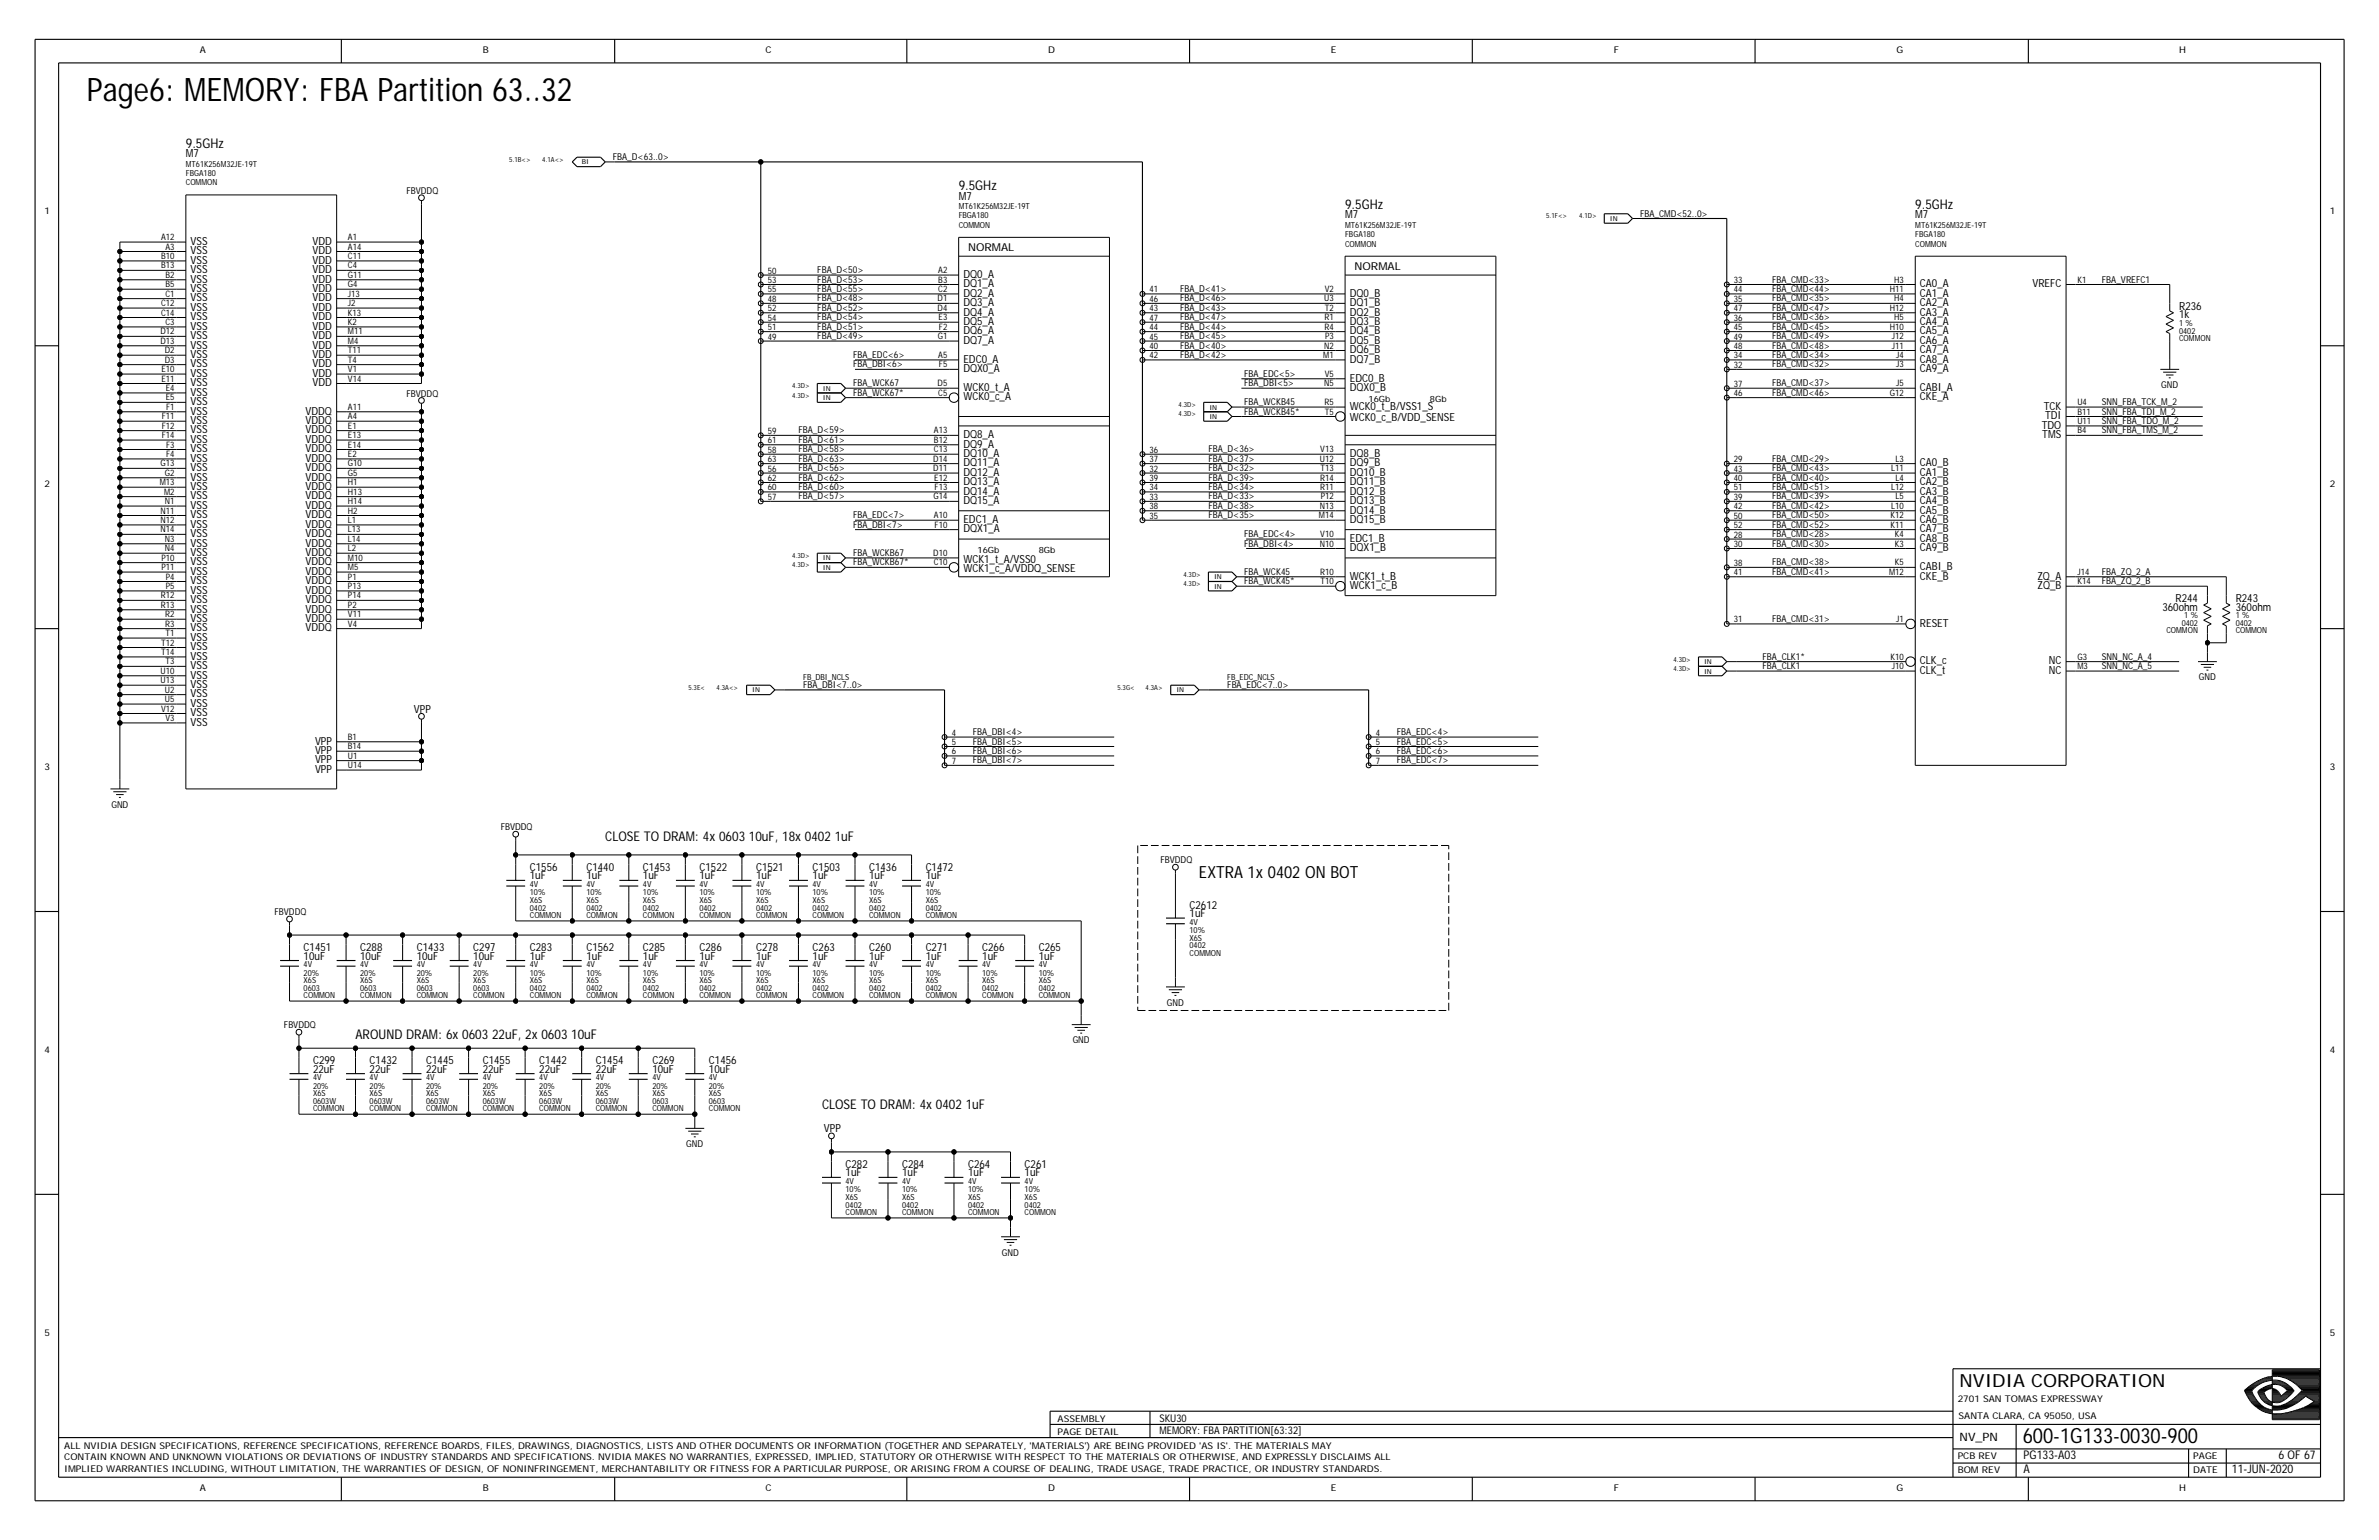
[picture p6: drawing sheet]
<svg xmlns="http://www.w3.org/2000/svg" width="432mm" height="279mm" viewBox="0 0 432 279" stroke-linecap="round" stroke-linejoin="round" font-family="sans-serif">
<defs><g id="words">
<text font-size="5.9" x="15.8" y="18.3">Page6: MEMORY: FBA Partition 63..32</text>
<text font-size="3.8" x="367.1" y="261.8">600-1G133-0030-900</text>
<text font-size="3.3" x="355.7" y="251.6">NVIDIA CORPORATION</text>
<text font-size="3" x="217.6" y="159.4">EXTRA 1x 0402 ON BOT</text>
<g font-size="2.4">
<text x="33.7" y="26.8">9.5GHz</text>
<text x="174" y="34.5">9.5GHz</text>
<text x="244.1" y="37.9">9.5GHz</text>
<text x="347.6" y="37.9">9.5GHz</text>
<text x="109.9" y="152.5">CLOSE TO DRAM: 4x 0603 10uF, 18x 0402 1uF</text>
<text x="64.5" y="188.5">AROUND DRAM: 6x 0603 22uF, 2x 0603 10uF</text>
<text x="149.2" y="201.3">CLOSE TO DRAM: 4x 0402 1uF</text>
</g>
<g font-size="2.2">
<text x="367.3" y="267.3">A</text>
<text x="367.3" y="264.8">PG133-A03</text>
<text x="405.1" y="267.3">11-JUN-2020</text>
<text x="413.5" y="264.8">6 OF 67</text>
</g>
<text font-size="2.1" x="355.7" y="261.5">NV_PN</text>
<g font-size="2">
<text x="33.7" y="28.5">M7</text>
<text x="174" y="36.2">M7</text>
<text x="244.1" y="39.6">M7</text>
<text x="347.6" y="39.6">M7</text>
<text x="34.6" y="47.9">VSS</text>
<text x="34.6" y="46.1">VSS</text>
<text x="34.6" y="44.4">VSS</text>
<text x="56.7" y="47.9">VDD</text>
<text x="56.7" y="46.1">VDD</text>
<text x="56.7" y="44.4">VDD</text>
<text x="175.7" y="45.6">NORMAL</text>
<text x="34.6" y="53">VSS</text>
<text x="34.6" y="51.3">VSS</text>
<text x="34.6" y="49.6">VSS</text>
<text x="56.7" y="53">VDD</text>
<text x="56.7" y="51.3">VDD</text>
<text x="56.7" y="49.6">VDD</text>
<text x="174.9" y="52.1">DQ1_A</text>
<text x="174.9" y="50.4">DQ0_A</text>
<text x="174.9" y="53.8">DQ2_A</text>
<text x="245" y="53.8">DQ0_B</text>
<text x="245.8" y="49">NORMAL</text>
<text x="348.5" y="53.8">CA1_A</text>
<text x="348.5" y="52.1">CA0_A</text>
<text x="368.9" y="52.1">VREFC</text>
<text x="34.6" y="59.8">VSS</text>
<text x="34.6" y="54.7">VSS</text>
<text x="34.6" y="58.1">VSS</text>
<text x="34.6" y="56.4">VSS</text>
<text x="56.7" y="59.8">VDD</text>
<text x="56.7" y="58.1">VDD</text>
<text x="56.7" y="56.4">VDD</text>
<text x="56.7" y="54.7">VDD</text>
<text x="174.9" y="59">DQ5_A</text>
<text x="174.9" y="57.3">DQ4_A</text>
<text x="174.9" y="55.5">DQ3_A</text>
<text x="245" y="59">DQ3_B</text>
<text x="245" y="57.3">DQ2_B</text>
<text x="245" y="55.5">DQ1_B</text>
<text x="348.5" y="59">CA4_A</text>
<text x="348.5" y="55.5">CA2_A</text>
<text x="348.5" y="57.3">CA3_A</text>
<text x="395.5" y="56.2">R236</text>
<text x="395.5" y="57.8">1k</text>
<text x="34.6" y="65">VSS</text>
<text x="34.6" y="63.2">VSS</text>
<text x="34.6" y="61.5">VSS</text>
<text x="56.7" y="65">VDD</text>
<text x="56.7" y="63.2">VDD</text>
<text x="56.7" y="61.5">VDD</text>
<text x="174.9" y="62.4">DQ7_A</text>
<text x="174.9" y="60.7">DQ6_A</text>
<text x="174.9" y="65.8">EDC0_A</text>
<text x="245" y="64.1">DQ6_B</text>
<text x="245" y="65.8">DQ7_B</text>
<text x="245" y="62.4">DQ5_B</text>
<text x="245" y="60.7">DQ4_B</text>
<text x="348.5" y="65.8">CA8_A</text>
<text x="348.5" y="64.1">CA7_A</text>
<text x="348.5" y="62.4">CA6_A</text>
<text x="348.5" y="60.7">CA5_A</text>
<text x="34.6" y="68.4">VSS</text>
<text x="34.6" y="66.7">VSS</text>
<text x="34.6" y="70.1">VSS</text>
<text x="34.6" y="71.8">VSS</text>
<text x="56.7" y="70.1">VDD</text>
<text x="56.7" y="68.4">VDD</text>
<text x="56.7" y="66.7">VDD</text>
<text x="174.9" y="67.5">DQX0_A</text>
<text x="174.9" y="70.9">WCK0_t_A</text>
<text x="245" y="69.2">EDC0_B</text>
<text x="245" y="70.9">DQX0_B</text>
<text x="348.5" y="70.9">CABI_A</text>
<text x="348.5" y="67.5">CA9_A</text>
<text x="34.6" y="76.9">VSS</text>
<text x="34.6" y="75.2">VSS</text>
<text x="34.6" y="73.5">VSS</text>
<text x="55.4" y="76.9">VDDQ</text>
<text x="55.4" y="75.2">VDDQ</text>
<text x="174.9" y="72.7">WCK0_c_A</text>
<text x="245" y="74.4">WCK0_t_B/VSS1_S</text>
<text x="245" y="76.4">WCK0_c_B/VDD_SENSE</text>
<text x="348.5" y="72.7">CKE_A</text>
<text x="370.6" y="77.8">TDO</text>
<text x="370.9" y="74.4">TCK</text>
<text x="371.2" y="76.1">TDI</text>
<text x="34.6" y="83.8">VSS</text>
<text x="34.6" y="82.1">VSS</text>
<text x="34.6" y="80.4">VSS</text>
<text x="34.6" y="78.6">VSS</text>
<text x="55.4" y="83.8">VDDQ</text>
<text x="55.4" y="82.1">VDDQ</text>
<text x="55.4" y="80.4">VDDQ</text>
<text x="55.4" y="78.6">VDDQ</text>
<text x="174.9" y="79.5">DQ8_A</text>
<text x="174.9" y="81.2">DQ9_A</text>
<text x="174.9" y="82.9">DQ10_A</text>
<text x="245" y="82.9">DQ8_B</text>
<text x="370.7" y="79.5">TMS</text>
<text x="34.6" y="88.9">VSS</text>
<text x="34.6" y="87.2">VSS</text>
<text x="34.6" y="85.5">VSS</text>
<text x="55.4" y="88.9">VDDQ</text>
<text x="55.4" y="87.2">VDDQ</text>
<text x="55.4" y="85.5">VDDQ</text>
<text x="174.9" y="89.8">DQ14_A</text>
<text x="174.9" y="88.1">DQ13_A</text>
<text x="174.9" y="86.3">DQ12_A</text>
<text x="174.9" y="84.6">DQ11_A</text>
<text x="245" y="89.8">DQ12_B</text>
<text x="245" y="88.1">DQ11_B</text>
<text x="245" y="86.3">DQ10_B</text>
<text x="245" y="84.6">DQ9_B</text>
<text x="348.5" y="84.6">CA0_B</text>
<text x="348.5" y="86.3">CA1_B</text>
<text x="348.5" y="88.1">CA2_B</text>
<text x="348.5" y="89.8">CA3_B</text>
<text x="34.6" y="94">VSS</text>
<text x="34.6" y="92.3">VSS</text>
<text x="34.6" y="90.6">VSS</text>
<text x="34.6" y="95.7">VSS</text>
<text x="55.4" y="95.7">VDDQ</text>
<text x="55.4" y="94">VDDQ</text>
<text x="55.4" y="92.3">VDDQ</text>
<text x="55.4" y="90.6">VDDQ</text>
<text x="174.9" y="91.5">DQ15_A</text>
<text x="174.9" y="94.9">EDC1_A</text>
<text x="245" y="94.9">DQ15_B</text>
<text x="245" y="91.5">DQ13_B</text>
<text x="245" y="93.2">DQ14_B</text>
<text x="348.5" y="91.5">CA4_B</text>
<text x="348.5" y="93.2">CA5_B</text>
<text x="348.5" y="94.9">CA6_B</text>
<text x="34.6" y="100.9">VSS</text>
<text x="34.6" y="99.2">VSS</text>
<text x="34.6" y="97.5">VSS</text>
<text x="55.4" y="100.9">VDDQ</text>
<text x="55.4" y="97.5">VDDQ</text>
<text x="55.4" y="99.2">VDDQ</text>
<text x="174.9" y="96.6">DQX1_A</text>
<text x="245" y="98.3">EDC1_B</text>
<text x="245" y="100">DQX1_B</text>
<text x="348.5" y="100">CA9_B</text>
<text x="348.5" y="98.3">CA8_B</text>
<text x="348.5" y="96.6">CA7_B</text>
<text x="34.6" y="107.7">VSS</text>
<text x="34.6" y="106">VSS</text>
<text x="34.6" y="104.3">VSS</text>
<text x="34.6" y="102.6">VSS</text>
<text x="55.4" y="107.7">VDDQ</text>
<text x="55.4" y="106">VDDQ</text>
<text x="55.4" y="104.3">VDDQ</text>
<text x="55.4" y="102.6">VDDQ</text>
<text x="174.9" y="102.1">WCK1_t_A/VSS0</text>
<text x="174.9" y="103.8">WCK1_c_A/VDDQ_SENSE</text>
<text x="245" y="105.2">WCK1_t_B</text>
<text x="245" y="106.9">WCK1_c_B</text>
<text x="348.5" y="103.4">CABI_B</text>
<text x="348.5" y="105.2">CKE_B</text>
<text x="369.8" y="105.2">ZQ_A</text>
<text x="369.8" y="106.9">ZQ_B</text>
<text x="34.6" y="112.9">VSS</text>
<text x="34.6" y="111.1">VSS</text>
<text x="34.6" y="109.4">VSS</text>
<text x="55.4" y="112.9">VDDQ</text>
<text x="55.4" y="111.1">VDDQ</text>
<text x="55.4" y="109.4">VDDQ</text>
<text x="348.5" y="113.7">RESET</text>
<text x="392.5" y="110.8">360ohm</text>
<text x="394.9" y="109.3">R244</text>
<text x="405.8" y="109.3">R243</text>
<text x="405.8" y="110.8">360ohm</text>
<text x="34.6" y="119.7">VSS</text>
<text x="34.6" y="118">VSS</text>
<text x="34.6" y="116.3">VSS</text>
<text x="34.6" y="114.6">VSS</text>
<text x="55.4" y="114.6">VDDQ</text>
<text x="34.6" y="124.8">VSS</text>
<text x="34.6" y="123.1">VSS</text>
<text x="34.6" y="121.4">VSS</text>
<text x="348.5" y="120.6">CLK_c</text>
<text x="348.5" y="122.3">CLK_t</text>
<text x="371.9" y="122.3">NC</text>
<text x="371.9" y="120.6">NC</text>
<text x="34.6" y="131.7">VSS</text>
<text x="34.6" y="130">VSS</text>
<text x="34.6" y="128.3">VSS</text>
<text x="34.6" y="126.5">VSS</text>
<text x="75.1" y="129.3">VPP</text>
<text x="57.2" y="136.8">VPP</text>
<text x="57.2" y="135.1">VPP</text>
<text x="57.2" y="140.2">VPP</text>
<text x="57.2" y="138.5">VPP</text>
<text x="96.2" y="158">C1556</text>
<text x="96.2" y="159.6">1uF</text>
<text x="106.4" y="158">C1440</text>
<text x="106.4" y="159.6">1uF</text>
<text x="116.7" y="158">C1453</text>
<text x="116.7" y="159.6">1uF</text>
<text x="127" y="158">C1522</text>
<text x="127" y="159.6">1uF</text>
<text x="137.2" y="158">C1521</text>
<text x="137.2" y="159.6">1uF</text>
<text x="147.5" y="158">C1503</text>
<text x="147.5" y="159.6">1uF</text>
<text x="157.8" y="158">C1436</text>
<text x="157.8" y="159.6">1uF</text>
<text x="168" y="158">C1472</text>
<text x="168" y="159.6">1uF</text>
<text x="215.9" y="164.9">C2612</text>
<text x="215.9" y="166.4">1uF</text>
<text x="55.1" y="172.6">C1451</text>
<text x="65.4" y="172.6">C288</text>
<text x="75.6" y="172.6">C1433</text>
<text x="85.9" y="172.6">C297</text>
<text x="96.2" y="172.6">C283</text>
<text x="106.4" y="172.6">C1562</text>
<text x="116.7" y="172.6">C285</text>
<text x="127" y="172.6">C286</text>
<text x="137.2" y="172.6">C278</text>
<text x="147.5" y="172.6">C263</text>
<text x="157.8" y="172.6">C260</text>
<text x="168" y="172.6">C271</text>
<text x="178.3" y="172.6">C266</text>
<text x="188.5" y="172.6">C265</text>
<text x="55.1" y="174.1">10uF</text>
<text x="65.4" y="174.1">10uF</text>
<text x="75.6" y="174.1">10uF</text>
<text x="85.9" y="174.1">10uF</text>
<text x="96.2" y="174.1">1uF</text>
<text x="106.4" y="174.1">1uF</text>
<text x="116.7" y="174.1">1uF</text>
<text x="127" y="174.1">1uF</text>
<text x="137.2" y="174.1">1uF</text>
<text x="147.5" y="174.1">1uF</text>
<text x="157.8" y="174.1">1uF</text>
<text x="168" y="174.1">1uF</text>
<text x="178.3" y="174.1">1uF</text>
<text x="188.5" y="174.1">1uF</text>
<text x="56.8" y="193.1">C299</text>
<text x="56.8" y="194.6">22uF</text>
<text x="67.1" y="193.1">C1432</text>
<text x="67.1" y="194.6">22uF</text>
<text x="77.4" y="193.1">C1445</text>
<text x="77.4" y="194.6">22uF</text>
<text x="87.6" y="193.1">C1455</text>
<text x="87.6" y="194.6">22uF</text>
<text x="97.9" y="193.1">C1442</text>
<text x="97.9" y="194.6">22uF</text>
<text x="108.1" y="193.1">C1454</text>
<text x="108.1" y="194.6">22uF</text>
<text x="118.4" y="193.1">C269</text>
<text x="118.4" y="194.6">10uF</text>
<text x="128.7" y="193.1">C1456</text>
<text x="128.7" y="194.6">10uF</text>
<text x="149.5" y="205.4">VPP</text>
<text x="153.5" y="211.9">C282</text>
<text x="153.5" y="213.4">1uF</text>
<text x="163.7" y="211.9">C284</text>
<text x="163.7" y="213.4">1uF</text>
<text x="175.7" y="211.9">C264</text>
<text x="175.7" y="213.4">1uF</text>
<text x="186" y="211.9">C261</text>
<text x="186" y="213.4">1uF</text>
</g>
<g font-size="1.9">
<text x="210.4" y="257.9">SKU30</text>
<text x="210.4" y="260.1">MEMORY: FBA PARTITION[63:32]</text>
</g>
<g font-size="1.7">
<text x="36.3" y="9.7">A</text>
<text x="87.6" y="9.7">B</text>
<text x="138.9" y="9.7">C</text>
<text x="190.3" y="9.7">D</text>
<text x="241.6" y="9.7">E</text>
<text x="292.9" y="9.7">F</text>
<text x="344.2" y="9.7">G</text>
<text x="395.5" y="9.7">H</text>
<text x="111.2" y="29">FBA_D&lt;63..0&gt;</text>
<text x="73.8" y="35.2">FBVDDQ</text>
<text x="8.1" y="38.8">1</text>
<text x="297.7" y="39.3">FBA_CMD&lt;52..0&gt;</text>
<text x="422.9" y="38.8">1</text>
<text x="148.3" y="51.3">FBA_D&lt;53&gt;</text>
<text x="148.3" y="49.6">FBA_D&lt;50&gt;</text>
<text x="148.3" y="53">FBA_D&lt;55&gt;</text>
<text x="214.2" y="53">FBA_D&lt;41&gt;</text>
<text x="321.6" y="53">FBA_CMD&lt;44&gt;</text>
<text x="321.6" y="51.3">FBA_CMD&lt;33&gt;</text>
<text x="381.5" y="51.3">FBA_VREFC1</text>
<text x="148.3" y="58.1">FBA_D&lt;54&gt;</text>
<text x="148.3" y="54.7">FBA_D&lt;48&gt;</text>
<text x="148.3" y="59.8">FBA_D&lt;51&gt;</text>
<text x="148.3" y="56.4">FBA_D&lt;52&gt;</text>
<text x="214.2" y="59.8">FBA_D&lt;44&gt;</text>
<text x="214.2" y="58.1">FBA_D&lt;47&gt;</text>
<text x="214.2" y="56.4">FBA_D&lt;43&gt;</text>
<text x="214.2" y="54.7">FBA_D&lt;46&gt;</text>
<text x="321.6" y="59.8">FBA_CMD&lt;45&gt;</text>
<text x="321.6" y="58.1">FBA_CMD&lt;36&gt;</text>
<text x="321.6" y="54.7">FBA_CMD&lt;35&gt;</text>
<text x="321.6" y="56.4">FBA_CMD&lt;47&gt;</text>
<text x="148.3" y="61.5">FBA_D&lt;49&gt;</text>
<text x="154.8" y="65">FBA_EDC&lt;6&gt;</text>
<text x="214.2" y="63.2">FBA_D&lt;40&gt;</text>
<text x="214.2" y="65">FBA_D&lt;42&gt;</text>
<text x="214.2" y="61.5">FBA_D&lt;45&gt;</text>
<text x="321.6" y="65">FBA_CMD&lt;34&gt;</text>
<text x="321.6" y="63.2">FBA_CMD&lt;48&gt;</text>
<text x="321.6" y="61.5">FBA_CMD&lt;49&gt;</text>
<text x="73.8" y="72">FBVDDQ</text>
<text x="154.8" y="66.7">FBA_DBI&lt;6&gt;</text>
<text x="154.8" y="71.8">FBA_WCK67*</text>
<text x="154.8" y="70.1">FBA_WCK67</text>
<text x="225.8" y="68.4">FBA_EDC&lt;5&gt;</text>
<text x="225.8" y="70.1">FBA_DBI&lt;5&gt;</text>
<text x="321.6" y="70.1">FBA_CMD&lt;37&gt;</text>
<text x="321.6" y="66.7">FBA_CMD&lt;32&gt;</text>
<text x="321.6" y="71.8">FBA_CMD&lt;46&gt;</text>
<text x="392.3" y="70.4">GND</text>
<text x="225.8" y="73.5">FBA_WCKB45</text>
<text x="225.8" y="75.2">FBA_WCKB45*</text>
<text x="381.5" y="73.5">SNN_FBA_TCK_M_2</text>
<text x="381.5" y="75.2">SNN_FBA_TDI_M_2</text>
<text x="381.5" y="76.9">SNN_FBA_TDO_M_2</text>
<text x="144.9" y="78.6">FBA_D&lt;59&gt;</text>
<text x="144.9" y="80.4">FBA_D&lt;61&gt;</text>
<text x="144.9" y="83.8">FBA_D&lt;63&gt;</text>
<text x="144.9" y="82.1">FBA_D&lt;58&gt;</text>
<text x="219.3" y="83.8">FBA_D&lt;37&gt;</text>
<text x="219.3" y="82.1">FBA_D&lt;36&gt;</text>
<text x="321.6" y="83.8">FBA_CMD&lt;29&gt;</text>
<text x="381.5" y="78.6">SNN_FBA_TMS_M_2</text>
<text x="8.1" y="88.4">2</text>
<text x="144.9" y="88.9">FBA_D&lt;60&gt;</text>
<text x="144.9" y="87.2">FBA_D&lt;62&gt;</text>
<text x="144.9" y="85.5">FBA_D&lt;56&gt;</text>
<text x="219.3" y="88.9">FBA_D&lt;34&gt;</text>
<text x="219.3" y="87.2">FBA_D&lt;39&gt;</text>
<text x="219.3" y="85.5">FBA_D&lt;32&gt;</text>
<text x="321.6" y="85.5">FBA_CMD&lt;43&gt;</text>
<text x="321.6" y="87.2">FBA_CMD&lt;40&gt;</text>
<text x="321.6" y="88.9">FBA_CMD&lt;51&gt;</text>
<text x="422.9" y="88.4">2</text>
<text x="144.9" y="90.6">FBA_D&lt;57&gt;</text>
<text x="154.8" y="94">FBA_EDC&lt;7&gt;</text>
<text x="154.8" y="95.7">FBA_DBI&lt;7&gt;</text>
<text x="219.3" y="94">FBA_D&lt;35&gt;</text>
<text x="219.3" y="90.6">FBA_D&lt;33&gt;</text>
<text x="219.3" y="92.3">FBA_D&lt;38&gt;</text>
<text x="321.6" y="90.6">FBA_CMD&lt;39&gt;</text>
<text x="321.6" y="92.3">FBA_CMD&lt;42&gt;</text>
<text x="321.6" y="94">FBA_CMD&lt;50&gt;</text>
<text x="321.6" y="95.7">FBA_CMD&lt;52&gt;</text>
<text x="154.8" y="100.9">FBA_WCKB67</text>
<text x="225.8" y="97.5">FBA_EDC&lt;4&gt;</text>
<text x="225.8" y="99.2">FBA_DBI&lt;4&gt;</text>
<text x="321.6" y="99.2">FBA_CMD&lt;30&gt;</text>
<text x="321.6" y="97.5">FBA_CMD&lt;28&gt;</text>
<text x="154.8" y="102.6">FBA_WCKB67*</text>
<text x="225.8" y="104.3">FBA_WCK45</text>
<text x="225.8" y="106">FBA_WCK45*</text>
<text x="321.6" y="102.6">FBA_CMD&lt;38&gt;</text>
<text x="321.6" y="104.3">FBA_CMD&lt;41&gt;</text>
<text x="381.5" y="104.3">FBA_ZQ_2_A</text>
<text x="381.5" y="106">FBA_ZQ_2_B</text>
<text x="321.6" y="112.9">FBA_CMD&lt;31&gt;</text>
<text x="319.9" y="119.7">FBA_CLK1*</text>
<text x="381.5" y="119.7">SNN_NC_A_4</text>
<text x="145.8" y="124.8">FBA_DBI&lt;7..0&gt;</text>
<text x="222.8" y="124.8">FBA_EDC&lt;7..0&gt;</text>
<text x="319.9" y="121.4">FBA_CLK1</text>
<text x="381.5" y="121.4">SNN_NC_A_5</text>
<text x="399.1" y="123.5">GND</text>
<text x="176.6" y="133.4">FBA_DBI&lt;4&gt;</text>
<text x="176.6" y="136.8">FBA_DBI&lt;6&gt;</text>
<text x="176.6" y="135.1">FBA_DBI&lt;5&gt;</text>
<text x="253.5" y="136.8">FBA_EDC&lt;6&gt;</text>
<text x="253.5" y="133.4">FBA_EDC&lt;4&gt;</text>
<text x="253.5" y="135.1">FBA_EDC&lt;5&gt;</text>
<text x="8.1" y="139.7">3</text>
<text x="176.6" y="138.5">FBA_DBI&lt;7&gt;</text>
<text x="253.5" y="138.5">FBA_EDC&lt;7&gt;</text>
<text x="422.9" y="139.7">3</text>
<text x="20.2" y="146.6">GND</text>
<text x="90.9" y="150.7">FBVDDQ</text>
<text x="210.6" y="156.6">FBVDDQ</text>
<text x="49.8" y="166.1">FBVDDQ</text>
<text x="211.8" y="182.5">GND</text>
<text x="8.1" y="191">4</text>
<text x="51.5" y="186.6">FBVDDQ</text>
<text x="194.7" y="189.3">GND</text>
<text x="422.9" y="191">4</text>
<text x="124.6" y="208.1">GND</text>
<text x="181.9" y="227.8">GND</text>
<text x="8.1" y="242.3">5</text>
<text x="422.9" y="242.3">5</text>
<text x="192" y="257.9">ASSEMBLY</text>
<text x="355.3" y="254.3">2701 SAN TOMAS EXPRESSWAY</text>
<text x="355.5" y="257.4">SANTA CLARA, CA 95050, USA</text>
<text x="11.7" y="262.9">ALL NVIDIA DESIGN SPECIFICATIONS, REFERENCE SPECIFICATIONS, REFERENCE BOARDS, FILES, DRAWINGS, DIAGNOSTICS, LISTS AND OTHER DOCUMENTS OR INFORMATION (TOGETHER AND SEPARATELY, 'MATERIALS') ARE BEING PROVIDED 'AS IS'. THE MATERIALS MAY</text>
<text x="192" y="260.3">PAGE DETAIL</text>
<text x="11.7" y="264.9">CONTAIN KNOWN AND UNKNOWN VIOLATIONS OR DEVIATIONS OF INDUSTRY STANDARDS AND SPECIFICATIONS. NVIDIA MAKES NO WARRANTIES, EXPRESSED, IMPLIED, STATUTORY OR OTHERWISE WITH RESPECT TO THE MATERIALS OR OTHERWISE, AND EXPRESSLY DISCLAIMS ALL</text>
<text x="11.7" y="267.2">IMPLIED WARRANTIES INCLUDING, WITHOUT LIMITATION, THE WARRANTIES OF DESIGN, OF NONINFRINGEMENT, MERCHANTABILITY OR FITNESS FOR A PARTICULAR PURPOSE, OR ARISING FROM A COURSE OF DEALING, TRADE USAGE, TRADE PRACTICE, OR INDUSTRY STANDARDS.</text>
<text x="355.3" y="267.3">BOM REV</text>
<text x="355.3" y="264.8">PCB REV</text>
<text x="398.1" y="264.8">PAGE</text>
<text x="398.1" y="267.3">DATE</text>
<text x="36.3" y="270.6">A</text>
<text x="87.6" y="270.6">B</text>
<text x="138.9" y="270.6">C</text>
<text x="190.3" y="270.6">D</text>
<text x="241.6" y="270.6">E</text>
<text x="292.9" y="270.6">F</text>
<text x="344.2" y="270.6">G</text>
<text x="395.5" y="270.6">H</text>
</g>
<g font-size="1.6">
<text x="29.2" y="43.6">A12</text>
<text x="29.3" y="47">B10</text>
<text x="30" y="45.3">A3</text>
<text x="63.2" y="47">C11</text>
<text x="63.2" y="45.3">A14</text>
<text x="63.2" y="43.6">A1</text>
<text x="29.3" y="48.7">B13</text>
<text x="30" y="53.8">C1</text>
<text x="30" y="52.1">B5</text>
<text x="30" y="50.4">B2</text>
<text x="63.2" y="53.8">J13</text>
<text x="63.2" y="52.1">G4</text>
<text x="63.2" y="50.4">G11</text>
<text x="63.2" y="48.7">C4</text>
<text x="139.4" y="51.3">53</text>
<text x="139.4" y="49.6">50</text>
<text x="139.4" y="53.1">55</text>
<text x="170.3" y="53">C2</text>
<text x="170.3" y="49.6">A2</text>
<text x="170.3" y="51.3">B3</text>
<text x="208.7" y="53.1">41</text>
<text x="240.4" y="53">V2</text>
<text x="314.7" y="51.3">33</text>
<text x="314.7" y="53.1">44</text>
<text x="343" y="53">H11</text>
<text x="343.8" y="51.3">H3</text>
<text x="377.1" y="51.3">K1</text>
<text x="29.2" y="57.3">C14</text>
<text x="29.2" y="55.5">C12</text>
<text x="30" y="59">C3</text>
<text x="63.2" y="59">K2</text>
<text x="63.2" y="57.3">K13</text>
<text x="63.2" y="55.5">J2</text>
<text x="139.4" y="54.8">48</text>
<text x="139.4" y="56.5">52</text>
<text x="139.4" y="58.2">54</text>
<text x="139.4" y="59.9">51</text>
<text x="170.2" y="56.4">D4</text>
<text x="170.2" y="54.7">D1</text>
<text x="170.4" y="58.1">E3</text>
<text x="170.4" y="59.8">F2</text>
<text x="208.7" y="59.9">44</text>
<text x="208.7" y="56.5">43</text>
<text x="208.7" y="58.2">47</text>
<text x="208.7" y="54.8">46</text>
<text x="240.3" y="54.7">U3</text>
<text x="240.4" y="59.8">R4</text>
<text x="240.4" y="58.1">R1</text>
<text x="240.5" y="56.4">T2</text>
<text x="314.7" y="54.8">35</text>
<text x="314.7" y="56.5">47</text>
<text x="314.7" y="58.2">36</text>
<text x="314.7" y="59.9">45</text>
<text x="343" y="59.8">H10</text>
<text x="343" y="56.4">H12</text>
<text x="343.8" y="58.1">H5</text>
<text x="343.8" y="54.7">H4</text>
<text x="29.1" y="62.4">D13</text>
<text x="29.1" y="60.7">D12</text>
<text x="29.9" y="65.8">D3</text>
<text x="29.9" y="64.1">D2</text>
<text x="63.2" y="65.8">T4</text>
<text x="63.2" y="64.1">T11</text>
<text x="63.2" y="62.4">M4</text>
<text x="63.2" y="60.7">M11</text>
<text x="139.4" y="61.6">49</text>
<text x="170.2" y="61.5">G1</text>
<text x="170.3" y="65">A5</text>
<text x="208.7" y="63.3">40</text>
<text x="208.7" y="65">42</text>
<text x="208.7" y="61.6">45</text>
<text x="240.2" y="65">M1</text>
<text x="240.3" y="63.2">N2</text>
<text x="240.5" y="61.5">P3</text>
<text x="314.7" y="61.6">49</text>
<text x="314.7" y="63.3">48</text>
<text x="314.7" y="65">34</text>
<text x="343.4" y="63.2">J11</text>
<text x="343.4" y="61.5">J12</text>
<text x="344.2" y="65">J4</text>
<text x="29.3" y="69.2">E11</text>
<text x="29.3" y="67.5">E10</text>
<text x="30.1" y="70.9">E4</text>
<text x="63.2" y="69.2">V14</text>
<text x="63.2" y="67.5">V1</text>
<text x="170.2" y="70.1">D5</text>
<text x="170.3" y="71.8">C5</text>
<text x="170.4" y="66.7">F5</text>
<text x="240.3" y="70.1">N5</text>
<text x="240.4" y="68.4">V5</text>
<text x="314.7" y="71.9">46</text>
<text x="314.7" y="70.2">37</text>
<text x="314.7" y="66.7">32</text>
<text x="343" y="71.8">G12</text>
<text x="344.2" y="70.1">J5</text>
<text x="344.2" y="66.7">J3</text>
<text x="29.3" y="77.8">F12</text>
<text x="29.3" y="76.1">F11</text>
<text x="30.1" y="72.7">E5</text>
<text x="30.1" y="74.4">F1</text>
<text x="63.2" y="77.8">E1</text>
<text x="63.2" y="76.1">A4</text>
<text x="63.2" y="74.4">A11</text>
<text x="240.4" y="73.5">R5</text>
<text x="240.5" y="75.2">T5</text>
<text x="248.4" y="73">16Gb</text>
<text x="259.5" y="73">8Gb</text>
<text x="377.1" y="76.9">U11</text>
<text x="377.1" y="75.2">B11</text>
<text x="377.1" y="73.5">U4</text>
<text x="29.3" y="79.5">F14</text>
<text x="30.1" y="82.9">F4</text>
<text x="30.1" y="81.2">F3</text>
<text x="63.2" y="82.9">E2</text>
<text x="63.2" y="81.2">E14</text>
<text x="63.2" y="79.5">E13</text>
<text x="139.4" y="83.8">63</text>
<text x="139.4" y="82.1">58</text>
<text x="139.4" y="80.4">61</text>
<text x="139.4" y="78.7">59</text>
<text x="169.4" y="83.8">D14</text>
<text x="169.5" y="82.1">C13</text>
<text x="169.5" y="78.6">A13</text>
<text x="169.5" y="80.4">B12</text>
<text x="208.7" y="83.8">37</text>
<text x="208.7" y="82.1">36</text>
<text x="239.6" y="83.8">U12</text>
<text x="239.6" y="82.1">V13</text>
<text x="314.7" y="83.8">29</text>
<text x="344.1" y="83.8">L3</text>
<text x="377.1" y="78.6">B4</text>
<text x="29" y="88.1">M13</text>
<text x="29.1" y="84.6">G13</text>
<text x="29.8" y="89.8">M2</text>
<text x="29.9" y="86.3">G2</text>
<text x="63.2" y="89.8">H13</text>
<text x="63.2" y="88.1">H1</text>
<text x="63.2" y="86.3">G5</text>
<text x="63.2" y="84.6">G10</text>
<text x="139.4" y="85.6">56</text>
<text x="139.4" y="87.3">62</text>
<text x="139.4" y="89">60</text>
<text x="169.4" y="85.5">D11</text>
<text x="169.6" y="87.2">E12</text>
<text x="169.6" y="88.9">F13</text>
<text x="208.7" y="89">34</text>
<text x="208.7" y="87.3">39</text>
<text x="208.7" y="85.6">32</text>
<text x="239.6" y="88.9">R11</text>
<text x="239.6" y="87.2">R14</text>
<text x="239.7" y="85.5">T13</text>
<text x="314.7" y="85.6">43</text>
<text x="314.7" y="87.3">40</text>
<text x="314.7" y="89">51</text>
<text x="343.3" y="88.9">L12</text>
<text x="343.3" y="85.5">L11</text>
<text x="344.1" y="87.2">L4</text>
<text x="29.1" y="94.9">N12</text>
<text x="29.1" y="93.2">N11</text>
<text x="29.9" y="91.5">N1</text>
<text x="63.2" y="94.9">L1</text>
<text x="63.2" y="93.2">H2</text>
<text x="63.2" y="91.5">H14</text>
<text x="139.4" y="90.7">57</text>
<text x="169.4" y="90.6">G14</text>
<text x="169.5" y="94">A10</text>
<text x="169.6" y="95.7">F10</text>
<text x="208.7" y="94.1">35</text>
<text x="208.7" y="92.4">38</text>
<text x="208.7" y="90.7">33</text>
<text x="239.4" y="94">M14</text>
<text x="239.5" y="92.3">N13</text>
<text x="239.7" y="90.6">P12</text>
<text x="314.7" y="90.7">39</text>
<text x="314.7" y="92.4">42</text>
<text x="314.7" y="94.1">50</text>
<text x="314.7" y="95.8">52</text>
<text x="343.2" y="95.7">K11</text>
<text x="343.2" y="94">K12</text>
<text x="343.3" y="92.3">L10</text>
<text x="344.1" y="90.6">L5</text>
<text x="29.1" y="96.6">N14</text>
<text x="29.3" y="101.7">P10</text>
<text x="29.9" y="100">N4</text>
<text x="29.9" y="98.3">N3</text>
<text x="63.2" y="101.7">M10</text>
<text x="63.2" y="100">L2</text>
<text x="63.2" y="98.3">L14</text>
<text x="63.2" y="96.6">L13</text>
<text x="169.4" y="100.9">D10</text>
<text x="177.4" y="100.4">16Gb</text>
<text x="188.5" y="100.4">8Gb</text>
<text x="239.5" y="99.2">N10</text>
<text x="239.6" y="97.5">V10</text>
<text x="314.7" y="97.5">28</text>
<text x="314.7" y="99.2">30</text>
<text x="343.9" y="99.2">K3</text>
<text x="343.9" y="97.5">K4</text>
<text x="29.3" y="103.4">P11</text>
<text x="30.1" y="106.9">P5</text>
<text x="30.1" y="105.2">P4</text>
<text x="63.2" y="106.9">P13</text>
<text x="63.2" y="105.2">P1</text>
<text x="63.2" y="103.4">M5</text>
<text x="169.5" y="102.6">C10</text>
<text x="239.6" y="104.3">R10</text>
<text x="239.7" y="106">T10</text>
<text x="314.7" y="102.7">38</text>
<text x="314.7" y="104.4">41</text>
<text x="342.9" y="104.3">M12</text>
<text x="343.9" y="102.6">K5</text>
<text x="377.1" y="106">K14</text>
<text x="377.1" y="104.3">J14</text>
<text x="29.2" y="110.3">R13</text>
<text x="29.2" y="108.6">R12</text>
<text x="30" y="113.7">R3</text>
<text x="30" y="112">R2</text>
<text x="63.2" y="113.7">V4</text>
<text x="63.2" y="112">V11</text>
<text x="63.2" y="110.3">P2</text>
<text x="63.2" y="108.6">P14</text>
<text x="314.7" y="112.9">31</text>
<text x="344.2" y="112.9">J1</text>
<text x="29.3" y="118.8">T14</text>
<text x="29.3" y="117.1">T12</text>
<text x="30" y="115.4">T1</text>
<text x="343.2" y="119.7">K10</text>
<text x="377.1" y="119.7">G3</text>
<text x="29.2" y="124">U13</text>
<text x="29.2" y="122.3">U10</text>
<text x="29.9" y="125.7">U2</text>
<text x="30" y="120.6">T3</text>
<text x="343.4" y="121.4">J10</text>
<text x="377.1" y="121.4">M3</text>
<text x="29.2" y="129.1">V12</text>
<text x="29.9" y="127.4">U5</text>
<text x="30" y="130.8">V3</text>
<text x="63.2" y="137.7">U1</text>
<text x="63.2" y="135.9">B14</text>
<text x="63.2" y="134.2">B1</text>
<text x="172.7" y="133.5">4</text>
<text x="172.7" y="135.2">5</text>
<text x="172.7" y="136.9">6</text>
<text x="249.7" y="136.9">6</text>
<text x="249.7" y="135.2">5</text>
<text x="249.7" y="133.5">4</text>
<text x="63.2" y="139.4">U14</text>
<text x="172.7" y="138.6">7</text>
<text x="249.7" y="138.6">7</text>
</g>
<g font-size="1.5">
<text x="33.7" y="30.2">MT61K256M32JE-19T</text>
<text x="33.7" y="33.7">COMMON</text>
<text x="33.7" y="31.9">FBGA180</text>
<text x="174" y="37.9">MT61K256M32JE-19T</text>
<text x="174" y="39.6">FBGA180</text>
<text x="174" y="41.4">COMMON</text>
<text x="244.1" y="41.4">MT61K256M32JE-19T</text>
<text x="347.6" y="41.4">MT61K256M32JE-19T</text>
<text x="244.1" y="43.1">FBGA180</text>
<text x="244.1" y="44.8">COMMON</text>
<text x="347.6" y="44.8">COMMON</text>
<text x="347.6" y="43.1">FBGA180</text>
<text x="395.5" y="59.1">1 %</text>
<text x="395.5" y="60.5">0402</text>
<text x="395.5" y="61.9">COMMON</text>
<text x="396" y="113.5">0402</text>
<text x="396.5" y="112.2">1 %</text>
<text x="405.8" y="112.2">1 %</text>
<text x="405.8" y="113.5">0402</text>
<text x="393.2" y="114.9">COMMON</text>
<text x="405.8" y="114.9">COMMON</text>
<text x="145.8" y="123.5">FB_DBI_NCLS</text>
<text x="222.8" y="123.5">FB_EDC_NCLS</text>
<text x="96.2" y="160.9">4V</text>
<text x="106.4" y="160.9">4V</text>
<text x="116.7" y="160.9">4V</text>
<text x="127" y="160.9">4V</text>
<text x="137.2" y="160.9">4V</text>
<text x="147.5" y="160.9">4V</text>
<text x="157.8" y="160.9">4V</text>
<text x="168" y="160.9">4V</text>
<text x="96.2" y="165.2">0402</text>
<text x="96.2" y="166.6">COMMON</text>
<text x="96.2" y="163.8">X6S</text>
<text x="96.2" y="162.5">10%</text>
<text x="106.4" y="166.6">COMMON</text>
<text x="106.4" y="163.8">X6S</text>
<text x="106.4" y="165.2">0402</text>
<text x="106.4" y="162.5">10%</text>
<text x="116.7" y="162.5">10%</text>
<text x="116.7" y="163.8">X6S</text>
<text x="116.7" y="166.6">COMMON</text>
<text x="116.7" y="165.2">0402</text>
<text x="127" y="166.6">COMMON</text>
<text x="127" y="163.8">X6S</text>
<text x="127" y="165.2">0402</text>
<text x="127" y="162.5">10%</text>
<text x="137.2" y="163.8">X6S</text>
<text x="137.2" y="165.2">0402</text>
<text x="137.2" y="162.5">10%</text>
<text x="137.2" y="166.6">COMMON</text>
<text x="147.5" y="166.6">COMMON</text>
<text x="147.5" y="163.8">X6S</text>
<text x="147.5" y="165.2">0402</text>
<text x="147.5" y="162.5">10%</text>
<text x="157.8" y="162.5">10%</text>
<text x="157.8" y="166.6">COMMON</text>
<text x="157.8" y="165.2">0402</text>
<text x="157.8" y="163.8">X6S</text>
<text x="168" y="163.8">X6S</text>
<text x="168" y="162.5">10%</text>
<text x="168" y="166.6">COMMON</text>
<text x="168" y="165.2">0402</text>
<text x="215.9" y="167.8">4V</text>
<text x="215.9" y="169.3">10%</text>
<text x="215.9" y="170.7">X6S</text>
<text x="215.9" y="172">0402</text>
<text x="215.9" y="173.4">COMMON</text>
<text x="55.1" y="177">20%</text>
<text x="55.1" y="175.5">4V</text>
<text x="55.1" y="178.4">X6S</text>
<text x="55.1" y="179.7">0603</text>
<text x="65.4" y="177">20%</text>
<text x="65.4" y="175.5">4V</text>
<text x="65.4" y="179.7">0603</text>
<text x="65.4" y="178.4">X6S</text>
<text x="75.6" y="178.4">X6S</text>
<text x="75.6" y="179.7">0603</text>
<text x="75.6" y="177">20%</text>
<text x="75.6" y="175.5">4V</text>
<text x="85.9" y="177">20%</text>
<text x="85.9" y="175.5">4V</text>
<text x="85.9" y="179.7">0603</text>
<text x="85.9" y="178.4">X6S</text>
<text x="96.2" y="178.4">X6S</text>
<text x="96.2" y="175.5">4V</text>
<text x="96.2" y="177">10%</text>
<text x="96.2" y="179.7">0402</text>
<text x="106.4" y="175.5">4V</text>
<text x="106.4" y="177">10%</text>
<text x="106.4" y="179.7">0402</text>
<text x="106.4" y="178.4">X6S</text>
<text x="116.7" y="178.4">X6S</text>
<text x="116.7" y="179.7">0402</text>
<text x="116.7" y="177">10%</text>
<text x="116.7" y="175.5">4V</text>
<text x="127" y="175.5">4V</text>
<text x="127" y="177">10%</text>
<text x="127" y="179.7">0402</text>
<text x="127" y="178.4">X6S</text>
<text x="137.2" y="179.7">0402</text>
<text x="137.2" y="175.5">4V</text>
<text x="137.2" y="177">10%</text>
<text x="137.2" y="178.4">X6S</text>
<text x="147.5" y="179.7">0402</text>
<text x="147.5" y="177">10%</text>
<text x="147.5" y="178.4">X6S</text>
<text x="147.5" y="175.5">4V</text>
<text x="157.8" y="175.5">4V</text>
<text x="157.8" y="178.4">X6S</text>
<text x="157.8" y="179.7">0402</text>
<text x="157.8" y="177">10%</text>
<text x="168" y="175.5">4V</text>
<text x="168" y="177">10%</text>
<text x="168" y="178.4">X6S</text>
<text x="168" y="179.7">0402</text>
<text x="178.3" y="177">10%</text>
<text x="178.3" y="178.4">X6S</text>
<text x="178.3" y="179.7">0402</text>
<text x="178.3" y="175.5">4V</text>
<text x="188.5" y="177">10%</text>
<text x="188.5" y="175.5">4V</text>
<text x="188.5" y="178.4">X6S</text>
<text x="188.5" y="179.7">0402</text>
<text x="55.1" y="181.1">COMMON</text>
<text x="65.4" y="181.1">COMMON</text>
<text x="75.6" y="181.1">COMMON</text>
<text x="85.9" y="181.1">COMMON</text>
<text x="96.2" y="181.1">COMMON</text>
<text x="106.4" y="181.1">COMMON</text>
<text x="116.7" y="181.1">COMMON</text>
<text x="127" y="181.1">COMMON</text>
<text x="137.2" y="181.1">COMMON</text>
<text x="147.5" y="181.1">COMMON</text>
<text x="157.8" y="181.1">COMMON</text>
<text x="168" y="181.1">COMMON</text>
<text x="178.3" y="181.1">COMMON</text>
<text x="188.5" y="181.1">COMMON</text>
<text x="56.8" y="196">4V</text>
<text x="56.8" y="197.5">20%</text>
<text x="67.1" y="196">4V</text>
<text x="67.1" y="197.5">20%</text>
<text x="77.4" y="196">4V</text>
<text x="77.4" y="197.5">20%</text>
<text x="87.6" y="197.5">20%</text>
<text x="87.6" y="196">4V</text>
<text x="97.9" y="196">4V</text>
<text x="97.9" y="197.5">20%</text>
<text x="108.1" y="196">4V</text>
<text x="108.1" y="197.5">20%</text>
<text x="118.4" y="197.5">20%</text>
<text x="118.4" y="196">4V</text>
<text x="128.7" y="197.5">20%</text>
<text x="128.7" y="196">4V</text>
<text x="56.8" y="200.3">0603W</text>
<text x="56.8" y="201.6">COMMON</text>
<text x="56.8" y="198.9">X6S</text>
<text x="67.1" y="198.9">X6S</text>
<text x="67.1" y="200.3">0603W</text>
<text x="67.1" y="201.6">COMMON</text>
<text x="77.4" y="200.3">0603W</text>
<text x="77.4" y="201.6">COMMON</text>
<text x="77.4" y="198.9">X6S</text>
<text x="87.6" y="200.3">0603W</text>
<text x="87.6" y="201.6">COMMON</text>
<text x="87.6" y="198.9">X6S</text>
<text x="97.9" y="198.9">X6S</text>
<text x="97.9" y="201.6">COMMON</text>
<text x="97.9" y="200.3">0603W</text>
<text x="108.1" y="198.9">X6S</text>
<text x="108.1" y="201.6">COMMON</text>
<text x="108.1" y="200.3">0603W</text>
<text x="118.4" y="201.6">COMMON</text>
<text x="118.4" y="200.3">0603</text>
<text x="118.4" y="198.9">X6S</text>
<text x="128.7" y="201.6">COMMON</text>
<text x="128.7" y="200.3">0603</text>
<text x="128.7" y="198.9">X6S</text>
<text x="153.5" y="214.8">4V</text>
<text x="163.7" y="214.8">4V</text>
<text x="175.7" y="214.8">4V</text>
<text x="186" y="214.8">4V</text>
<text x="153.5" y="220.5">COMMON</text>
<text x="153.5" y="217.7">X6S</text>
<text x="153.5" y="219.1">0402</text>
<text x="153.5" y="216.3">10%</text>
<text x="163.7" y="220.5">COMMON</text>
<text x="163.7" y="217.7">X6S</text>
<text x="163.7" y="219.1">0402</text>
<text x="163.7" y="216.3">10%</text>
<text x="175.7" y="219.1">0402</text>
<text x="175.7" y="220.5">COMMON</text>
<text x="175.7" y="217.7">X6S</text>
<text x="175.7" y="216.3">10%</text>
<text x="186" y="216.3">10%</text>
<text x="186" y="219.1">0402</text>
<text x="186" y="217.7">X6S</text>
<text x="186" y="220.5">COMMON</text>
</g>
<g font-size="1.3">
<text x="92.4" y="29.4">5.1B&lt;&gt;</text>
<text x="98.4" y="29.4">4.1A&lt;&gt;</text>
<text x="280.6" y="39.6">5.1F&lt;&gt;</text>
<text x="286.6" y="39.6">4.1D&gt;</text>
<text x="143.8" y="70.4">4.3D&gt;</text>
<text x="143.8" y="72.1">4.3D&gt;</text>
<text x="213.9" y="73.9">4.3D&gt;</text>
<text x="213.9" y="75.6">4.3D&gt;</text>
<text x="143.8" y="101.2">4.3D&gt;</text>
<text x="143.8" y="102.9">4.3D&gt;</text>
<text x="214.8" y="104.6">4.3D&gt;</text>
<text x="214.8" y="106.4">4.3D&gt;</text>
<text x="124.9" y="125.2">5.3E&lt;</text>
<text x="130.1" y="125.2">4.3A&lt;&gt;</text>
<text x="202.8" y="125.2">5.3G&lt;</text>
<text x="207.9" y="125.2">4.3A&gt;</text>
<text x="303.7" y="120">4.3D&gt;</text>
<text x="303.7" y="121.7">4.3D&gt;</text>
</g>
<g font-size="1.2">
<text x="105.6" y="29.8">BI</text>
<text x="292.2" y="40.1">IN</text>
<text x="149.4" y="70.9">IN</text>
<text x="149.4" y="72.6">IN</text>
<text x="219.5" y="76">IN</text>
<text x="219.5" y="74.3">IN</text>
<text x="149.4" y="101.7">IN</text>
<text x="149.4" y="103.4">IN</text>
<text x="220.4" y="106.8">IN</text>
<text x="220.4" y="105.1">IN</text>
<text x="136.5" y="125.6">IN</text>
<text x="213.5" y="125.6">IN</text>
<text x="309.3" y="120.5">IN</text>
<text x="309.3" y="122.2">IN</text>
</g>
</g></defs>
<g fill="none" stroke="#000" stroke-width=".18">
<path d="M33.7 35.4h27.4zM33.7 35.4v107.7zM61.1 35.4v107.7zM76.5 37.1v6.8zM76.5 36.4v.7zM109.9 29.4h1.7zM296.3 39.6h1.7zM21.8 59.3v1.7zM21.8 57.6v1.7zM21.8 59.3h10.2zM21.8 55.9v1.7zM21.8 57.6h10.2z"/>
<path d="M21.8 54.2v1.7zM21.8 55.9h10.2zM21.8 52.5v1.7zM21.8 54.2h10.2zM21.8 50.8v1.7zM21.8 52.5h10.2zM21.8 49v1.8zM21.8 50.8h10.2zM21.8 47.3v1.7zM21.8 49h10.2zM21.8 45.6v1.7zM21.8 47.3h10.2z"/>
<path d="M21.8 43.9v1.7zM21.8 45.6h10.2zM21.8 43.9h10.2zM32 47.3h1.7zM32 43.9h1.7zM32 45.6h1.7zM32 49h1.7zM32 50.8h1.7zM32 52.5h1.7zM32 54.2h1.7zM32 55.9h1.7zM32 57.6h1.7z"/>
<path d="M32 59.3h1.7zM61.1 43.9h1.7zM61.1 45.6h1.7zM61.1 47.3h1.7zM61.1 49h1.7zM61.1 50.8h1.7zM61.1 52.5h1.7zM61.1 54.2h1.7zM61.1 55.9h1.7zM61.1 57.6h1.7zM61.1 59.3h1.7zM62.8 59.3h13.7z"/>
<path d="M62.8 57.6h13.7zM62.8 55.9h13.7zM62.8 54.2h13.7zM62.8 52.5h13.7zM62.8 50.8h13.7zM62.8 49h13.7zM62.8 47.3h13.7zM62.8 45.6h13.7zM62.8 43.9h13.7zM76.5 59.3v1.7zM76.5 57.6v1.7zM76.5 55.9v1.7z"/>
<path d="M76.5 54.2v1.7zM76.5 52.5v1.7zM76.5 50.8v1.7zM76.5 49v1.8zM76.5 47.3v1.7zM76.5 45.6v1.7zM76.5 43.9v1.7zM138.1 51.6h1.7zM138.1 49.9h1.7zM138.1 58.5h1.7zM138.1 55h1.7zM138.1 56.7h1.7z"/>
<path d="M138.1 53.3h1.7zM139.8 55h32.5zM139.8 58.5h32.5zM139.8 56.7h32.5zM139.8 53.3h32.5zM139.8 49.9h32.5zM139.8 51.6h32.5zM172.3 49.9h1.7zM172.3 53.3h1.7zM172.3 55h1.7zM172.3 56.7h1.7zM172.3 58.5h1.7z"/>
<path d="M172.3 51.6h1.7zM174 46.5h27.4zM174 43.1h27.4zM174 43.1v61.5zM201.4 43.1v61.5zM207.4 58.5h1.7zM207.4 55h1.7zM207.4 56.7h1.7zM207.4 53.3h1.7zM209.1 55h33.3zM209.1 56.7h33.3zM209.1 53.3h33.3z"/>
<path d="M209.1 58.5h33.3zM242.4 53.3h1.7zM242.4 55h1.7zM242.4 56.7h1.7zM242.4 58.5h1.7zM244.1 49.9h27.4zM244.1 46.5h27.4zM244.1 46.5v61.6zM271.5 46.5v61.6zM313.4 51.6h1.7zM313.4 53.3h1.7zM313.4 55h1.7z"/>
<path d="M313.4 56.7h1.7zM313.4 58.5h1.7zM315.1 51.6h30.8zM315.1 56.7h30.8zM315.1 53.3h30.8zM315.1 55h30.8zM315.1 58.5h30.8zM345.9 58.5h1.7zM345.9 55h1.7zM345.9 53.3h1.7zM345.9 51.6h1.7zM345.9 56.7h1.7z"/>
<path d="M347.6 46.5v92.4zM347.6 46.5h27.4zM375 51.6h1.7zM375 46.5v92.4zM376.7 51.6h17.1zM393.1 58.8l1.4 .7zM393.1 58.8l1.4-.7zM393.1 57.4l1.4 .7zM393.1 57.4l1.4-.7zM393.8 51.6v3.4zM393.8 56.4l.7 .3zM393.8 55v1.4z"/>
<path d="M21.8 79.8v1.8zM21.8 79.8h10.2zM21.8 78.1v1.7zM21.8 76.4v1.7zM21.8 78.1h10.2zM21.8 76.4h10.2zM21.8 74.7v1.7zM21.8 74.7h10.2zM21.8 73v1.7zM21.8 73h10.2zM21.8 71.3v1.7zM21.8 71.3h10.2z"/>
<path d="M21.8 69.6v1.7zM21.8 69.6h10.2zM21.8 67.9v1.7zM21.8 67.9h10.2zM21.8 66.2v1.7zM21.8 66.2h10.2zM21.8 64.4v1.8zM21.8 64.4h10.2zM21.8 62.7v1.7zM21.8 62.7h10.2zM21.8 61v1.7zM21.8 61h10.2z"/>
<path d="M32 61h1.7zM32 62.7h1.7zM32 64.4h1.7zM32 66.2h1.7zM32 67.9h1.7zM32 69.6h1.7zM32 71.3h1.7zM32 73h1.7zM32 74.7h1.7zM32 76.4h1.7zM32 78.1h1.7zM32 79.8h1.7z"/>
<path d="M61.1 61h1.7zM61.1 62.7h1.7zM61.1 64.4h1.7zM61.1 66.2h1.7zM61.1 67.9h1.7zM61.1 69.6h1.7zM61.1 74.7h1.7zM61.1 76.4h1.7zM61.1 78.1h1.7zM61.1 79.8h1.7zM62.8 67.9h13.7zM62.8 69.6h13.7z"/>
<path d="M62.8 66.2h13.7zM62.8 64.4h13.7zM62.8 62.7h13.7zM62.8 61h13.7zM62.8 79.8h13.7zM62.8 78.1h13.7zM62.8 76.4h13.7zM62.8 74.7h13.7zM76.5 67.9v1.7zM76.5 66.2v1.7zM76.5 64.4v1.8zM76.5 62.7v1.7z"/>
<path d="M76.5 61v1.7zM76.5 79.8v1.8zM76.5 78.1v1.7zM76.5 76.4v1.7zM76.5 74.7v1.7zM76.5 73.9v.8zM76.5 73.2v.7zM138.1 61.9h1.7zM138.1 60.2h1.7zM138.1 79h1.7zM139.8 79h32.5zM139.8 60.2h32.5z"/>
<path d="M139.8 61.9h32.5zM153.5 70.4h1.7zM153.5 72.1h1.7zM155.2 70.4h17.1zM155.2 72.1h17.1zM155.2 65.3h17.1zM155.2 67h17.1zM172.3 61.9h1.7zM172.3 60.2h1.7zM172.3 67h1.7zM172.3 65.3h1.7zM172.3 70.4h1.7z"/>
<path d="M172.3 79h1.7zM174 75.6h27.4zM174 77.3h27.4zM207.4 65.3h1.7zM207.4 60.2h1.7zM207.4 61.9h1.7zM207.4 63.6h1.7zM209.1 60.2h33.3zM209.1 61.9h33.3zM209.1 65.3h33.3zM209.1 63.6h33.3zM223.6 75.6h1.7z"/>
<path d="M223.6 73.9h1.7zM225.3 75.6h17.1zM225.3 73.9h17.1zM225.3 70.4h17.1zM225.3 68.7h17.1zM242.4 65.3h1.7zM242.4 60.2h1.7zM242.4 61.9h1.7zM242.4 63.6h1.7zM242.4 68.7h1.7zM242.4 70.4h1.7zM242.4 73.9h1.7z"/>
<path d="M244.1 79h27.4zM313.4 60.2h1.7zM313.4 61.9h1.7zM313.4 63.6h1.7zM313.4 65.3h1.7zM313.4 67h1.7zM313.4 70.4h1.7zM313.4 72.1h1.7zM315.1 72.1h30.8zM315.1 60.2h30.8zM315.1 61.9h30.8zM315.1 63.6h30.8z"/>
<path d="M315.1 65.3h30.8zM315.1 67h30.8zM315.1 70.4h30.8zM345.9 67h1.7zM345.9 70.4h1.7zM345.9 72.1h1.7zM345.9 63.6h1.7zM345.9 65.3h1.7zM345.9 60.2h1.7zM345.9 61.9h1.7zM375 79h1.7zM375 77.3h1.7z"/>
<path d="M375 75.6h1.7zM375 73.9h1.7zM376.7 77.3h23.1zM376.7 75.6h23.1zM376.7 73.9h23.1zM376.7 79h23.1zM392.1 67h3.4zM392.6 67.5h2.4zM393.1 60.2l.7 .3zM393.1 60.2l1.4-.7zM393.1 68h1.4zM393.6 68.5h.4z"/>
<path d="M393.8 61.9v3.4zM393.8 60.5v1.4zM393.8 65.3v1.7zM21.8 98.7v1.7zM21.8 98.7h10.2zM21.8 96.9v1.8zM21.8 96.9h10.2zM21.8 95.2v1.7zM21.8 93.5v1.7zM21.8 95.2h10.2zM21.8 93.5h10.2zM21.8 91.8v1.7z"/>
<path d="M21.8 91.8h10.2zM21.8 90.1v1.7zM21.8 90.1h10.2zM21.8 88.4v1.7zM21.8 88.4h10.2zM21.8 86.7v1.7zM21.8 86.7h10.2zM21.8 85v1.7zM21.8 85h10.2zM21.8 83.3v1.7zM21.8 83.3h10.2zM21.8 81.6v1.7z"/>
<path d="M21.8 81.6h10.2zM32 81.6h1.7zM32 83.3h1.7zM32 85h1.7zM32 86.7h1.7zM32 88.4h1.7zM32 90.1h1.7zM32 91.8h1.7zM32 93.5h1.7zM32 95.2h1.7zM32 96.9h1.7zM32 98.7h1.7z"/>
<path d="M61.1 81.6h1.7zM61.1 83.3h1.7zM61.1 85h1.7zM61.1 86.7h1.7zM61.1 88.4h1.7zM61.1 90.1h1.7zM61.1 91.8h1.7zM61.1 93.5h1.7zM61.1 98.7h1.7zM61.1 96.9h1.7zM61.1 95.2h1.7zM62.8 98.7h13.7z"/>
<path d="M62.8 96.9h13.7zM62.8 95.2h13.7zM62.8 93.5h13.7zM62.8 91.8h13.7zM62.8 90.1h13.7zM62.8 88.4h13.7zM62.8 86.7h13.7zM62.8 85h13.7zM62.8 83.3h13.7zM62.8 81.6h13.7zM76.5 98.7v1.7zM76.5 96.9v1.8z"/>
<path d="M76.5 95.2v1.7zM76.5 93.5v1.7zM76.5 91.8v1.7zM76.5 90.1v1.7zM76.5 88.4v1.7zM76.5 86.7v1.7zM76.5 85v1.7zM76.5 83.3v1.7zM76.5 81.6v1.7zM138.1 80.7h1.7zM138.1 85.8h1.7zM138.1 82.4h1.7z"/>
<path d="M138.1 84.1h1.7zM138.1 87.5h1.7zM138.1 89.2h1.7zM138.1 91h1.7zM139.8 82.4h32.5zM139.8 84.1h32.5zM139.8 85.8h32.5zM139.8 87.5h32.5zM139.8 91h32.5zM139.8 89.2h32.5zM139.8 80.7h32.5zM155.2 96.1h17.1z"/>
<path d="M155.2 94.4h17.1zM172.3 82.4h1.7zM172.3 84.1h1.7zM172.3 85.8h1.7zM172.3 91h1.7zM172.3 89.2h1.7zM172.3 87.5h1.7zM172.3 94.4h1.7zM172.3 96.1h1.7zM172.3 80.7h1.7zM174 92.7h27.4zM174 97.8h27.4z"/>
<path d="M207.4 82.4h1.7zM207.4 84.1h1.7zM207.4 85.8h1.7zM207.4 91h1.7zM207.4 87.5h1.7zM207.4 89.2h1.7zM207.4 92.7h1.7zM207.4 94.4h1.7zM209.1 82.4h33.3zM209.1 92.7h33.3zM209.1 84.1h33.3zM209.1 85.8h33.3z"/>
<path d="M209.1 87.5h33.3zM209.1 91h33.3zM209.1 89.2h33.3zM209.1 94.4h33.3zM226.2 99.5h16.2zM226.2 97.8h16.2zM242.4 99.5h1.7zM242.4 97.8h1.7zM242.4 94.4h1.7zM242.4 82.4h1.7zM242.4 84.1h1.7zM242.4 85.8h1.7z"/>
<path d="M242.4 87.5h1.7zM242.4 91h1.7zM242.4 89.2h1.7zM242.4 92.7h1.7zM244.1 96.1h27.4zM244.1 80.7h27.4zM313.4 84.1h1.7zM313.4 85.8h1.7zM313.4 87.5h1.7zM313.4 89.2h1.7zM313.4 91h1.7zM313.4 92.7h1.7z"/>
<path d="M313.4 94.4h1.7zM313.4 96.1h1.7zM313.4 97.8h1.7zM313.4 99.5h1.7zM315.1 89.2h30.8zM315.1 96.1h30.8zM315.1 97.8h30.8zM315.1 94.4h30.8zM315.1 92.7h30.8zM315.1 91h30.8zM315.1 87.5h30.8zM315.1 85.8h30.8z"/>
<path d="M315.1 84.1h30.8zM315.1 99.5h30.8zM345.9 97.8h1.7zM345.9 99.5h1.7zM345.9 94.4h1.7zM345.9 96.1h1.7zM345.9 92.7h1.7zM345.9 91h1.7zM345.9 89.2h1.7zM345.9 87.5h1.7zM345.9 85.8h1.7zM345.9 84.1h1.7z"/>
<path d="M21.8 119.2v1.7zM21.8 119.2h10.2zM21.8 117.5v1.7zM21.8 117.5h10.2zM21.8 115.8v1.7zM21.8 115.8h10.2zM21.8 114.1v1.7zM21.8 112.3v1.8zM21.8 114.1h10.2zM21.8 112.3h10.2zM21.8 110.6v1.7zM21.8 110.6h10.2z"/>
<path d="M21.8 108.9v1.7zM21.8 108.9h10.2zM21.8 107.2v1.7zM21.8 107.2h10.2zM21.8 105.5v1.7zM21.8 105.5h10.2zM21.8 103.8v1.7zM21.8 103.8h10.2zM21.8 102.1v1.7zM21.8 102.1h10.2zM21.8 100.4v1.7zM21.8 100.4h10.2z"/>
<path d="M32 100.4h1.7zM32 102.1h1.7zM32 103.8h1.7zM32 107.2h1.7zM32 105.5h1.7zM32 110.6h1.7zM32 108.9h1.7zM32 115.8h1.7zM32 114.1h1.7zM32 112.3h1.7zM32 119.2h1.7zM32 117.5h1.7z"/>
<path d="M61.1 102.1h1.7zM61.1 100.4h1.7zM61.1 107.2h1.7zM61.1 105.5h1.7zM61.1 103.8h1.7zM61.1 110.6h1.7zM61.1 108.9h1.7zM61.1 114.1h1.7zM61.1 112.3h1.7zM62.8 112.3h13.7zM62.8 114.1h13.7zM62.8 110.6h13.7z"/>
<path d="M62.8 108.9h13.7zM62.8 107.2h13.7zM62.8 105.5h13.7zM62.8 103.8h13.7zM62.8 102.1h13.7zM62.8 100.4h13.7zM76.5 112.3v1.8zM76.5 110.6v1.7zM76.5 108.9v1.7zM76.5 107.2v1.7zM76.5 105.5v1.7zM76.5 103.8v1.7z"/>
<path d="M76.5 102.1v1.7zM76.5 100.4v1.7zM153.5 102.9h1.7zM153.5 101.2h1.7zM155.2 102.9h17.1zM155.2 101.2h17.1zM172.3 101.2h1.7zM174 104.6h27.4zM224.5 106.4h1.7zM224.5 104.6h1.7zM226.2 106.4h16.2zM226.2 104.6h16.2z"/>
<path d="M242.4 104.6h1.7zM244.1 101.2h27.4zM244.1 108.1h27.4zM313.4 102.9h1.7zM313.4 104.6h1.7zM313.4 113.2h1.7zM315.1 113.2h30.8zM315.1 104.6h30.8zM315.1 102.9h30.8zM345.9 102.9h1.7zM345.9 104.6h1.7zM375 104.6h1.7z"/>
<path d="M375 106.4h1.7zM376.7 104.6h27.4zM376.7 106.4h24zM400 112.5l1.3 .7zM400 112.5l1.3-.7zM400 111.1l1.3 .7zM400 111.1l1.3-.6zM400 109.8l1.3 .7zM400 109.8l.7-.4zM400.7 106.4v1.7zM400.7 116.6h3.4zM400.7 116.6v1.7z"/>
<path d="M400.7 114.9v1.7zM400.7 113.5v1.4zM400.7 113.5l.6-.3zM400.7 108.1v1.3zM400.7 118.3v1.7zM403.4 113.2l.7 .3zM403.4 113.2l1.4-.7zM403.4 111.8l1.4 .7zM403.4 111.8l1.4-.7zM403.4 110.5l1.4 .6zM403.4 110.5l1.4-.7zM404.1 104.6v3.5z"/>
<path d="M404.1 114.9v1.7zM404.1 113.5v1.4zM404.1 109.4l.7 .4zM404.1 108.1v1.3zM21.8 129.4v1.8zM21.8 129.4h10.2zM21.8 127.7v1.7zM21.8 131.2h10.2zM21.8 131.2v10.2zM21.8 127.7h10.2zM21.8 126v1.7zM21.8 126h10.2z"/>
<path d="M21.8 124.3v1.7zM21.8 124.3h10.2zM21.8 122.6v1.7zM21.8 122.6h10.2zM21.8 120.9v1.7zM21.8 120.9h10.2zM32 124.3h1.7zM32 122.6h1.7zM32 120.9h1.7zM32 129.4h1.7zM32 127.7h1.7zM32 126h1.7z"/>
<path d="M32 131.2h1.7zM61.1 138h1.7zM61.1 136.3h1.7zM61.1 134.6h1.7zM61.1 139.7h1.7zM62.8 138h13.7zM62.8 139.7h13.7zM62.8 136.3h13.7zM62.8 134.6h13.7zM76.5 138v1.7zM76.5 136.3v1.7zM76.5 134.6v1.7z"/>
<path d="M76.5 131.2v3.4zM76.5 130.5v.7zM140.6 125.2h1.8zM171.4 133.7h1.7zM171.4 135.4h1.7zM171.4 137.1h1.7zM171.4 138.9h1.7zM173.1 135.4h29.1zM173.1 137.1h29.1zM173.1 133.7h29.1zM173.1 138.9h29.1zM217.6 125.2h1.7z"/>
<path d="M248.4 133.7h1.7zM248.4 135.4h1.7zM248.4 137.1h1.7zM248.4 138.9h1.7zM250.1 137.1h29.1zM250.1 138.9h29.1zM250.1 133.7h29.1zM250.1 135.4h29.1zM313.4 120h1.7zM313.4 121.7h1.7zM315.1 121.7h30.8zM315.1 120h30.8z"/>
<path d="M345.9 121.7h1.7zM347.6 138.9h27.4zM375 120h1.7zM375 121.7h1.7zM376.7 120h18.8zM376.7 121.7h18.8zM398.9 120h3.5zM399.5 120.6h2.4zM400 121.1h1.3zM400.5 121.6h.3zM20 143.1h3.5zM20.6 143.6h2.4z"/>
<path d="M21.1 144.2h1.3zM21.6 144.7h.3zM21.8 141.4v1.7zM33.7 143.1h27.4zM93.6 155.1h10.3zM93.6 152.5v2.6zM93.6 155.1v1.7zM93.6 156.8v2.9zM93.6 151.9v.6zM103.9 155.1h10.2zM103.9 155.1v1.7zM103.9 156.8v2.9z"/>
<path d="M114.1 155.1h10.3zM114.1 155.1v1.7zM114.1 156.8v2.9zM124.4 155.1h10.3zM124.4 155.1v1.7zM124.4 156.8v2.9zM134.7 155.1h10.2zM134.7 155.1v1.7zM134.7 156.8v2.9zM144.9 155.1h10.3zM144.9 155.1v1.7zM144.9 156.8v2.9z"/>
<path d="M155.2 155.1h10.3zM155.2 155.1v1.7zM155.2 156.8v2.9zM165.5 155.1v1.7zM165.5 156.8v2.9zM213.3 158.5v5.2zM213.3 157.8v.7zM52.6 178.2v3.4zM52.6 169.6h10.2zM52.6 167.9v1.7zM52.6 169.6v1.8zM52.6 167.3v.6z"/>
<path d="M52.6 175.3v2.9zM52.6 171.4v2.9zM62.8 178.2v3.4zM62.8 169.6h10.3zM62.8 169.6v1.8zM62.8 175.3v2.9zM62.8 171.4v2.9zM73.1 178.2v3.4zM73.1 169.6h10.2zM73.1 169.6v1.8zM73.1 175.3v2.9zM73.1 171.4v2.9z"/>
<path d="M83.3 178.2v3.4zM83.3 169.6h10.3zM83.3 169.6v1.8zM83.3 175.3v2.9zM83.3 171.4v2.9zM93.6 178.2v3.4zM93.6 167.1h10.3zM93.6 163.7v3.4zM93.6 169.6h10.3zM93.6 169.6v1.8zM93.6 175.3v2.9zM93.6 171.4v2.9z"/>
<path d="M93.6 160.8v2.9zM103.9 178.2v3.4zM103.9 167.1h10.2zM103.9 163.7v3.4zM103.9 169.6h10.2zM103.9 169.6v1.8zM103.9 160.8v2.9zM103.9 175.3v2.9zM103.9 171.4v2.9zM114.1 178.2v3.4zM114.1 167.1h10.3zM114.1 163.7v3.4z"/>
<path d="M114.1 169.6h10.3zM114.1 169.6v1.8zM114.1 160.8v2.9zM114.1 175.3v2.9zM114.1 171.4v2.9zM124.4 178.2v3.4zM124.4 167.1h10.3zM124.4 163.7v3.4zM124.4 169.6h10.3zM124.4 169.6v1.8zM124.4 160.8v2.9zM124.4 175.3v2.9z"/>
<path d="M124.4 171.4v2.9zM134.7 178.2v3.4zM134.7 167.1h10.2zM134.7 163.7v3.4zM134.7 169.6h10.2zM134.7 169.6v1.8zM134.7 160.8v2.9zM134.7 175.3v2.9zM134.7 171.4v2.9zM144.9 178.2v3.4zM144.9 167.1h10.3zM144.9 163.7v3.4z"/>
<path d="M144.9 169.6h10.3zM144.9 169.6v1.8zM144.9 160.8v2.9zM144.9 175.3v2.9zM144.9 171.4v2.9zM155.2 178.2v3.4zM155.2 167.1h10.3zM155.2 163.7v3.4zM155.2 169.6h10.3zM155.2 169.6v1.8zM155.2 160.8v2.9zM155.2 175.3v2.9z"/>
<path d="M155.2 171.4v2.9zM165.5 178.2v3.4zM165.5 167.1h30.7zM165.5 163.7v3.4zM165.5 169.6h10.2zM165.5 169.6v1.8zM165.5 160.8v2.9zM165.5 175.3v2.9zM165.5 171.4v2.9zM175.7 178.2v3.4zM175.7 169.6h10.3zM175.7 169.6v1.8z"/>
<path d="M175.7 175.3v2.9zM175.7 171.4v2.9zM186 178.2v3.4zM186 169.6v1.8zM186 175.3v2.9zM186 171.4v2.9zM196.2 167.1v14.5zM211.6 179.1h3.5zM212.2 179.6h2.3zM213.3 170.5v6.8zM213.3 177.3v1.8zM213.3 167.6v2.9z"/>
<path d="M213.3 163.7v2.9zM52.6 181.6h10.2zM54.3 190.2h10.2zM54.3 188.5v1.7zM54.3 190.2v1.7zM54.3 198.7v3.4zM54.3 187.8v.7zM54.3 195.8v2.9zM54.3 191.9v2.9zM62.8 181.6h10.3zM64.5 190.2h10.3zM64.5 190.2v1.7z"/>
<path d="M64.5 198.7v3.4zM64.5 195.8v2.9zM64.5 191.9v2.9zM73.1 181.6h10.2zM74.8 190.2h10.3zM74.8 190.2v1.7zM74.8 198.7v3.4zM74.8 195.8v2.9zM74.8 191.9v2.9zM83.3 181.6h10.3zM85.1 190.2h10.2zM85.1 190.2v1.7z"/>
<path d="M85.1 198.7v3.4zM85.1 195.8v2.9zM85.1 191.9v2.9zM93.6 181.6h10.3zM95.3 190.2h10.3zM95.3 190.2v1.7zM95.3 198.7v3.4zM95.3 195.8v2.9zM95.3 191.9v2.9zM103.9 181.6h10.2zM105.6 190.2h10.2zM105.6 190.2v1.7z"/>
<path d="M105.6 198.7v3.4zM105.6 195.8v2.9zM105.6 191.9v2.9zM114.1 181.6h10.3zM115.8 190.2h10.3zM115.8 190.2v1.7zM115.8 198.7v3.4zM115.8 195.8v2.9zM115.8 191.9v2.9zM124.4 181.6h10.3zM126.1 190.2v1.7zM126.1 198.7v3.4z"/>
<path d="M126.1 195.8v2.9zM126.1 191.9v2.9zM134.7 181.6h10.2zM144.9 181.6h10.3zM155.2 181.6h10.3zM165.5 181.6h10.2zM175.7 181.6h10.3zM186 181.6h10.2zM194.5 185.9h3.5zM195 186.4h2.4zM195.6 186.9h1.3zM196.1 187.4h.3z"/>
<path d="M196.2 181.6v2.6zM196.2 184.2v1.7zM212.7 180.1h1.3zM213.2 180.6h.3zM54.3 202.1h10.2zM64.5 202.1h10.3zM74.8 202.1h10.3zM85.1 202.1h10.2zM95.3 202.1h10.3zM105.6 202.1h10.2zM115.8 202.1h10.3zM124.4 204.7h3.4z"/>
<path d="M124.9 205.2h2.4zM125.4 205.7h1.4zM125.9 206.3h.4zM126.1 202.1v.9zM126.1 203v1.7zM150.9 209h10.3zM150.9 207.3v1.7zM150.9 209v1.7zM150.9 217.5v3.5zM150.9 206.6v.7zM150.9 214.6v2.9zM150.9 210.7v2.9z"/>
<path d="M161.2 209h11.9zM161.2 209v1.7zM161.2 217.5v3.5zM161.2 214.6v2.9zM161.2 210.7v2.9zM173.1 209h10.3zM173.1 209v1.7zM173.1 217.5v3.5zM173.1 214.6v2.9zM173.1 210.7v2.9zM183.4 209v1.7zM183.4 217.5v3.5z"/>
<path d="M183.4 214.6v2.9zM183.4 210.7v2.9zM150.9 221h10.3zM161.2 221h11.9zM173.1 221h10.3zM181.7 224.4h3.4zM182.2 224.9h2.4zM182.7 225.4h1.4zM183.2 225.9h.4zM183.4 221v1.7zM183.4 222.7v1.7zM407.4 252.3a6.2 6.2 0 0 0 7.8 4 12.1 12.1 0 0 0 4.9-2l-1.6-1a7.7 7.7 0 0 1-6.5 2.4l-1-.4"/>
<path d="M407.4 252.3h1.4M407.5 252.4h1.2M407.5 252.6h1.3M407.6 252.1h1.3M407.6 252.8h1.2M407.7 253h1.2M407.8 253.1h1.2zM407.8 251.9h1.2M407.9 253.3h1.2M408 251.8h1.2M408 253.5h1.2M408.1 253.6h1.2"/>
<path d="M408.2 251.6h1.2M408.2 253.8h1.3M408.3 254h1.3M408.4 251.4h1.3M408.5 254.2h1.2M408.6 254.3h1.2M408.7 251.2h1.2M408.7 254.5h1.3M408.9 254.7h1.2M408.9 252.1l-.2 .3 .2 .6 .8 1.2M408.9 251.1h1.3M409 254.8h1.3"/>
<path d="M409.2 255h1.3M409.2 250.9h1.3M409.5 255.2h1.3M409.5 250.7h1.4M409.7 255.3h1.3M409.7 254.2l1.3 1.1M409.8 250.6h1.7M409.8 252.6h1.1M409.9 252.4h1.2M409.9 252.4l-.1 .3 .2 .4 .9 1.2M409.9 252.8h1.1M409.9 255.5h1.5"/>
<path d="M409.9 251.2l-1 .9M410 253h1M410 253.1h1.1zM410 252.3h1.3M410.1 255.7h1.7M410.1 253.3h1.1M410.1 250.4l-1.1 .6-1.6 1.3M410.2 250.4h2.9l1.6 .5M410.2 252.1h1.4M410.2 253.5h1.1M410.3 253.6h1.1M410.4 255.9h2"/>
<path d="M410.5 253.8h1M410.5 250.2h1.9M410.6 250.2a6 6 0 0 1 3.2-.5 7.1 7.1 0 0 1 4.1 2.6 8.3 8.3 0 0 1-4 2.7h-1.4l-1.3-.5M410.6 250.2l-.5 .2M410.6 254h1.1M410.6 251.9h1.6M410.8 256h1.6M410.8 254.2h1.1M410.9 251.8h1.5M410.9 252.6l.8 1.4M410.9 254.3h1.4M410.9 254.3l.3 .2"/>
<path d="M411 250h1.4M411.2 254.5h1.2M411.2 256.2h1.2M411.2 251.6h1.2M411.5 254.7h.9M411.5 249.9h.9M411.6 251.4h.8M411.7 254l.2 .2M411.8 256.4h.6M411.8 254.8h.6M412.2 251.2h.2M412.4 253.1h1.5z"/>
<path d="M412.4 254.3h1.6M412.4 253h1.4M412.4 252.6h1.2M412.4 252.1h.6M412.4 253.8h2.5M412.4 252.4h1.1M412.4 252.3h.9M412.4 253.6h2.7M412.4 254h2.2M412.4 254.2h1.9M412.4 252.8h1.3M412.4 253.5h2.9"/>
<path d="M412.4 249.4h8.6M412.4 248.7h8.6M412.4 249.5h8.6M412.4 249h8.6M412.4 248.8h8.6M412.4 249.2h8.6M412.4 255.7h1.9M412.4 255.3h2.9M412.4 255.2h3.3M412.4 251.1h2.6M412.4 250.7h2M412.4 250.6h1.5"/>
<path d="M412.4 250.9h2.4M412.4 256.7h8.6M412.4 257.4h8.6M412.4 257.2h8.6M412.4 257.1h8.6M412.4 256.9h8.6M412.4 255.5h2.5M412.4 253.3h3.1M412.4 248.5h8.6v9.1h-8.6zM412.4 256.5h8.6M412.5 250.4l-1.6 .4-1 .4M413.5 252.4a1.63 1.63 0 0 0-2.6 .2"/>
<path d="M413.5 249.7h7.5M413.5 251.2a4.5 4.5 0 0 0-3.6 1.2M413.5 251.2h.1M413.5 252.4l.1 .2M413.5 251.2l1 .5 .7 .6M413.7 251.2h1.6M414 255h2.1M414.1 251.4h1.4M414.2 253.1h1.4zM414.3 249.9h6.7M414.4 251.6h1.3M414.4 253h1.4"/>
<path d="M414.5 254.8h1.9M414.7 251.8h1.2M414.7 252.8h1.3M414.7 250.9l1 .7M414.8 256.4h6.2M414.9 252.6h1.2M414.9 251.9h1.2M414.9 250h6.1M414.9 254.7h1.8M415 252.1h1.2M415.1 252.4h1.2M415.2 252.3h1.2"/>
<path d="M415.2 252.3l-1.2 1-.4-.7M415.2 254.5h1.7M415.3 250.2h5.7M415.5 254.3h1.7M415.6 256.2h5.4M415.6 250.4h5.4M415.7 251.6l.7 .7-1.1 1.2-.9 .7a2.25 2.25 0 0 1-2.5 0M415.8 254.2h1.6M415.9 250.6h5.1M416 254h1.6M416.2 250.7h4.8M416.2 256h4.8"/>
<path d="M416.3 253.8h1.6M416.4 250.9h4.6M416.5 253.6h1.6M416.6 253.5h1.7M416.7 251.1h4.3M416.8 255.9h4.2M416.8 251.2h4.2M416.8 253.3h4.2M417 253.1h4zM417 251.4h4M417.2 253h3.8M417.2 251.6h3.8"/>
<path d="M417.3 255.7h3.7M417.4 252.8h3.6M417.4 251.8h3.6M417.5 252.6h3.5M417.6 251.9h3.4M417.7 252.4h3.3M417.7 252.1h3.3M417.8 255.5h3.2M417.9 252.3h3.1M418.2 255.3h2.8M418.6 255.2h2.4M418.8 253.5h2.2"/>
<path d="M418.9 255h2.1M419 253.6h2M419.2 254.8h1.8M419.3 253.8h1.7M419.4 254.7h1.6M419.6 254h1.4M419.7 254.5h1.3M419.9 254.2h1.1M420 254.3h1"/>
<circle cx="76.5" cy="35.9" r=".52"/>
<circle cx="138.1" cy="58.5" r=".45"/>
<circle cx="138.1" cy="56.8" r=".45"/>
<circle cx="138.1" cy="49.9" r=".45"/>
<circle cx="138.1" cy="55" r=".45"/>
<circle cx="138.1" cy="51.6" r=".45"/>
<circle cx="138.1" cy="53.3" r=".45"/>
<circle cx="207.4" cy="58.5" r=".45"/>
<circle cx="207.4" cy="56.8" r=".45"/>
<circle cx="207.4" cy="55" r=".45"/>
<circle cx="207.4" cy="53.3" r=".45"/>
<circle cx="313.4" cy="56.8" r=".45"/>
<circle cx="313.4" cy="58.5" r=".45"/>
<circle cx="313.4" cy="53.3" r=".45"/>
<circle cx="313.4" cy="55" r=".45"/>
<circle cx="313.4" cy="51.6" r=".45"/>
<circle cx="76.5" cy="72.7" r=".52"/>
<circle cx="138.1" cy="79" r=".45"/>
<circle cx="138.1" cy="61.9" r=".45"/>
<circle cx="138.1" cy="60.2" r=".45"/>
<circle cx="173.1" cy="72.1" r=".86"/>
<circle cx="207.4" cy="63.6" r=".45"/>
<circle cx="207.4" cy="65.3" r=".45"/>
<circle cx="207.4" cy="60.2" r=".45"/>
<circle cx="207.4" cy="61.9" r=".45"/>
<circle cx="243.3" cy="75.6" r=".86"/>
<circle cx="313.4" cy="63.6" r=".45"/>
<circle cx="313.4" cy="70.4" r=".45"/>
<circle cx="313.4" cy="67" r=".45"/>
<circle cx="313.4" cy="61.9" r=".45"/>
<circle cx="313.4" cy="65.3" r=".45"/>
<circle cx="313.4" cy="72.1" r=".45"/>
<circle cx="313.4" cy="60.2" r=".45"/>
<circle cx="138.1" cy="89.3" r=".45"/>
<circle cx="138.1" cy="91" r=".45"/>
<circle cx="138.1" cy="80.7" r=".45"/>
<circle cx="138.1" cy="84.1" r=".45"/>
<circle cx="138.1" cy="85.8" r=".45"/>
<circle cx="138.1" cy="82.4" r=".45"/>
<circle cx="138.1" cy="87.5" r=".45"/>
<circle cx="207.4" cy="91" r=".45"/>
<circle cx="207.4" cy="89.3" r=".45"/>
<circle cx="207.4" cy="84.1" r=".45"/>
<circle cx="207.4" cy="92.7" r=".45"/>
<circle cx="207.4" cy="87.5" r=".45"/>
<circle cx="207.4" cy="94.4" r=".45"/>
<circle cx="207.4" cy="85.8" r=".45"/>
<circle cx="207.4" cy="82.4" r=".45"/>
<circle cx="313.4" cy="96.1" r=".45"/>
<circle cx="313.4" cy="84.1" r=".45"/>
<circle cx="313.4" cy="89.3" r=".45"/>
<circle cx="313.4" cy="91" r=".45"/>
<circle cx="313.4" cy="99.5" r=".45"/>
<circle cx="313.4" cy="97.8" r=".45"/>
<circle cx="313.4" cy="92.7" r=".45"/>
<circle cx="313.4" cy="85.8" r=".45"/>
<circle cx="313.4" cy="87.5" r=".45"/>
<circle cx="313.4" cy="94.4" r=".45"/>
<circle cx="173.1" cy="102.9" r=".86"/>
<circle cx="243.3" cy="106.4" r=".86"/>
<circle cx="313.4" cy="104.6" r=".45"/>
<circle cx="313.4" cy="113.2" r=".45"/>
<circle cx="313.4" cy="102.9" r=".45"/>
<circle cx="346.8" cy="113.2" r=".86"/>
<circle cx="76.5" cy="130" r=".52"/>
<circle cx="171.4" cy="138.9" r=".45"/>
<circle cx="171.4" cy="133.7" r=".45"/>
<circle cx="171.4" cy="137.1" r=".45"/>
<circle cx="171.4" cy="135.4" r=".45"/>
<circle cx="248.4" cy="138.9" r=".45"/>
<circle cx="248.4" cy="133.7" r=".45"/>
<circle cx="248.4" cy="137.1" r=".45"/>
<circle cx="248.4" cy="135.4" r=".45"/>
<circle cx="346.8" cy="120" r=".86"/>
<circle cx="93.6" cy="151.3" r=".52"/>
<circle cx="213.3" cy="157.3" r=".52"/>
<circle cx="52.5" cy="166.7" r=".52"/>
<circle cx="54.3" cy="187.3" r=".52"/>
<circle cx="150.9" cy="206.1" r=".52"/>
</g>
<g fill="none" stroke="#000" stroke-width=".2">
<path d="M6.4 7.1v265.2zM6.4 7.1h419.1zM10.6 11.4v256.6zM10.6 11.4h410.6zM62 7.1v4.3zM111.6 7.1v4.3zM164.6 7.1v4.3zM215.9 7.1v4.3zM267.2 7.1v4.3zM318.6 7.1v4.3zM368.2 7.1v4.3zM421.2 11.4v256.6z"/>
<path d="M425.5 7.1v265.2zM103.9 29.4l.8 .8zM104.7 30.2h4.3zM104.7 28.5l-.8 .9zM104.7 28.5h4.3zM109 28.5l.9 .9zM109.9 29.4l-.9 .8zM111.6 29.4h26.5zM138.1 29.4v20.5zM138.1 29.4h69.3zM207.4 29.4v23.9zM291.2 38.8h4.3z"/>
<path d="M291.2 38.8v1.7zM295.5 38.8l.8 .8zM298 39.6h15.4zM313.4 39.6v12zM138.1 58.5v1.7zM138.1 56.7v1.8zM138.1 55v1.7zM138.1 53.3v1.7zM138.1 51.6v1.7zM138.1 49.9v1.7zM207.4 53.3v1.7zM207.4 55v1.7z"/>
<path d="M207.4 56.7v1.8zM207.4 58.5v1.7zM291.2 40.5h4.3zM295.5 40.5l.8-.9zM313.4 58.5v1.7zM313.4 56.7v1.8zM313.4 55v1.7zM313.4 53.3v1.7zM313.4 51.6v1.7zM6.4 62.7h4.2zM138.1 79v1.7zM138.1 61.9v17.1z"/>
<path d="M138.1 60.2v1.7zM148.3 69.6h4.3zM148.3 69.6v1.7zM148.3 71.3h4.3zM148.3 71.3v1.7zM148.3 73h4.3zM152.6 69.6l.9 .8zM152.6 71.3l.9-.9zM152.6 71.3l.9 .8zM152.6 73l.9-.9zM207.4 60.2v1.7zM207.4 61.9v1.7z"/>
<path d="M207.4 63.6v1.7zM207.4 65.3v17.1zM218.5 74.7h4.3zM218.5 74.7v1.7zM218.5 76.4h4.3zM218.5 73h4.3zM218.5 73v1.7zM222.8 74.7l.8 .9zM222.8 76.4l.8-.8zM222.8 73l.8 .9zM222.8 74.7l.8-.8zM313.4 72.1v12z"/>
<path d="M313.4 70.4v1.7zM313.4 67v3.4zM313.4 65.3v1.7zM313.4 63.6v1.7zM313.4 61.9v1.7zM313.4 60.2v1.7zM421.2 62.7h4.3zM138.1 87.5v1.7zM138.1 85.8v1.7zM138.1 89.2v1.8zM138.1 84.1v1.7zM138.1 82.4v1.7z"/>
<path d="M138.1 80.7v1.7zM207.4 82.4v1.7zM207.4 84.1v1.7zM207.4 85.8v1.7zM207.4 87.5v1.7zM207.4 89.2v1.8zM207.4 91v1.7zM207.4 92.7v1.7zM313.4 99.5v3.4zM313.4 97.8v1.7zM313.4 96.1v1.7zM313.4 94.4v1.7z"/>
<path d="M313.4 92.7v1.7zM313.4 91v1.7zM313.4 89.2v1.8zM313.4 87.5v1.7zM313.4 85.8v1.7zM313.4 84.1v1.7zM6.4 114.1h4.2zM148.3 102.1h4.3zM148.3 102.1v1.7zM148.3 103.8h4.3zM148.3 100.4h4.3zM148.3 100.4v1.7z"/>
<path d="M152.6 102.1l.9 .8zM152.6 103.8l.9-.9zM152.6 100.4l.9 .8zM152.6 102.1l.9-.9zM219.3 105.5h4.3zM219.3 105.5v1.7zM219.3 107.2h4.3zM219.3 103.8h4.3zM219.3 103.8v1.7zM223.6 105.5l.9 .9zM223.6 103.8l.9 .8zM224.5 106.4l-.9 .8z"/>
<path d="M224.5 104.6l-.9 .9zM308.3 119.2h4.3zM308.3 119.2v1.7zM312.6 119.2l.8 .8zM313.4 102.9v1.7zM313.4 104.6v8.6zM421.2 114.1h4.3zM135.5 124.3h4.3zM135.5 124.3v1.7zM135.5 126h4.3zM139.8 124.3l.8 .9zM139.8 126l.8-.8z"/>
<path d="M142.4 125.2h29zM171.4 135.4v1.7zM171.4 133.7v1.7zM171.4 137.1v1.8zM171.4 125.2v8.5zM212.5 124.3h4.3zM212.5 124.3v1.7zM212.5 126h4.3zM216.8 124.3l.8 .9zM216.8 126l.8-.8zM219.3 125.2h29.1zM248.4 135.4v1.7z"/>
<path d="M248.4 133.7v1.7zM248.4 137.1v1.8zM248.4 125.2v8.5zM308.3 120.9h4.3zM308.3 120.9v1.7zM308.3 122.6h4.3zM312.6 120.9l.8-.9zM312.6 120.9l.8 .8zM312.6 122.6l.8-.9zM91.9 159.7h3.4zM102.2 159.7h3.4zM112.4 159.7h3.4z"/>
<path d="M122.7 159.7h3.4zM132.9 159.7h3.5zM143.2 159.7h3.4zM153.5 159.7h3.4zM163.7 159.7h3.5zM6.4 165.4h4.2zM50.8 174.3h3.5zM50.8 175.3h3.5zM61.1 174.3h3.4zM61.1 175.3h3.4zM71.4 174.3h3.4zM71.4 175.3h3.4z"/>
<path d="M81.6 174.3h3.5zM81.6 175.3h3.5zM91.9 174.3h3.4zM91.9 175.3h3.4zM91.9 160.8h3.4zM102.2 160.8h3.4zM102.2 174.3h3.4zM102.2 175.3h3.4zM112.4 160.8h3.4zM112.4 174.3h3.4zM112.4 175.3h3.4zM122.7 160.8h3.4z"/>
<path d="M122.7 174.3h3.4zM122.7 175.3h3.4zM132.9 160.8h3.5zM132.9 174.3h3.5zM132.9 175.3h3.5zM143.2 160.8h3.4zM143.2 174.3h3.4zM143.2 175.3h3.4zM153.5 160.8h3.4zM153.5 174.3h3.4zM153.5 175.3h3.4zM163.7 160.8h3.5z"/>
<path d="M163.7 174.3h3.5zM163.7 175.3h3.5zM174 174.3h3.4zM174 175.3h3.4zM184.3 174.3h3.4zM184.3 175.3h3.4zM211.6 166.6h3.5zM211.6 167.6h3.5zM421.2 165.4h4.3zM52.6 194.8h3.4zM52.6 195.8h3.4zM62.8 194.8h3.4z"/>
<path d="M62.8 195.8h3.4zM73.1 194.8h3.4zM73.1 195.8h3.4zM83.3 194.8h3.5zM83.3 195.8h3.5zM93.6 194.8h3.4zM93.6 195.8h3.4zM103.9 194.8h3.4zM103.9 195.8h3.4zM114.1 194.8h3.5zM114.1 195.8h3.5zM124.4 194.8h3.4z"/>
<path d="M124.4 195.8h3.4zM6.4 216.7h4.2zM149.2 213.6h3.4zM149.2 214.6h3.4zM159.5 213.6h3.4zM159.5 214.6h3.4zM171.4 213.6h3.5zM171.4 214.6h3.5zM181.7 213.6h3.4zM181.7 214.6h3.4zM421.2 216.7h4.3zM190.6 256v4.8z"/>
<path d="M190.6 258.4h230.6zM190.6 256h163.9zM208.7 256v4.8zM354.5 248.3h66.7zM354.5 248.3v19.7zM365.9 258.4v9.6zM6.4 272.3h419.1zM10.6 268h410.6zM10.6 260.8h343.9zM62 268v4.3zM111.6 268v4.3zM164.6 268v4.3z"/>
<path d="M215.9 268v4.3zM267.2 268v4.3zM318.6 268v4.3zM354.5 265.4h66.7zM354.5 262.9h66.7zM368.2 268v4.3zM397.2 262.9v5.1zM404.1 262.9v5.1z"/>
</g>
<path d="M206.5 153.4v29.9M263 153.4h-56.5M206.5 183.3h56.5M263 183.3v-29.9" fill="none" stroke="#000" stroke-width=".18" stroke-dasharray="1.4 .5" stroke-linecap="butt"/>
<g fill="#000" stroke="#000" stroke-width=".18">
<circle cx="138.1" cy="29.4" r=".41"/>
<circle cx="21.8" cy="45.6" r=".41"/>
<circle cx="21.8" cy="47.3" r=".41"/>
<circle cx="21.8" cy="49" r=".41"/>
<circle cx="21.8" cy="52.5" r=".41"/>
<circle cx="21.8" cy="50.8" r=".41"/>
<circle cx="21.8" cy="59.3" r=".41"/>
<circle cx="21.8" cy="54.2" r=".41"/>
<circle cx="21.8" cy="57.6" r=".41"/>
<circle cx="21.8" cy="55.9" r=".41"/>
<circle cx="76.5" cy="49" r=".41"/>
<circle cx="76.5" cy="47.3" r=".41"/>
<circle cx="76.5" cy="52.5" r=".41"/>
<circle cx="76.5" cy="57.6" r=".41"/>
<circle cx="76.5" cy="50.8" r=".41"/>
<circle cx="76.5" cy="45.6" r=".41"/>
<circle cx="76.5" cy="59.3" r=".41"/>
<circle cx="76.5" cy="54.2" r=".41"/>
<circle cx="76.5" cy="55.9" r=".41"/>
<circle cx="76.5" cy="43.9" r=".41"/>
<circle cx="21.8" cy="78.1" r=".41"/>
<circle cx="21.8" cy="73" r=".41"/>
<circle cx="21.8" cy="71.3" r=".41"/>
<circle cx="21.8" cy="69.6" r=".41"/>
<circle cx="21.8" cy="67.9" r=".41"/>
<circle cx="21.8" cy="66.2" r=".41"/>
<circle cx="21.8" cy="62.7" r=".41"/>
<circle cx="21.8" cy="64.4" r=".41"/>
<circle cx="21.8" cy="74.7" r=".41"/>
<circle cx="21.8" cy="76.4" r=".41"/>
<circle cx="21.8" cy="79.8" r=".41"/>
<circle cx="21.8" cy="61" r=".41"/>
<circle cx="76.5" cy="61" r=".41"/>
<circle cx="76.5" cy="74.7" r=".41"/>
<circle cx="76.5" cy="79.8" r=".41"/>
<circle cx="76.5" cy="76.4" r=".41"/>
<circle cx="76.5" cy="66.2" r=".41"/>
<circle cx="76.5" cy="62.7" r=".41"/>
<circle cx="76.5" cy="64.4" r=".41"/>
<circle cx="76.5" cy="78.1" r=".41"/>
<circle cx="76.5" cy="67.9" r=".41"/>
<circle cx="21.8" cy="93.5" r=".41"/>
<circle cx="21.8" cy="85" r=".41"/>
<circle cx="21.8" cy="98.7" r=".41"/>
<circle cx="21.8" cy="95.2" r=".41"/>
<circle cx="21.8" cy="83.3" r=".41"/>
<circle cx="21.8" cy="86.7" r=".41"/>
<circle cx="21.8" cy="96.9" r=".41"/>
<circle cx="21.8" cy="91.8" r=".41"/>
<circle cx="21.8" cy="88.4" r=".41"/>
<circle cx="21.8" cy="81.6" r=".41"/>
<circle cx="21.8" cy="90.1" r=".41"/>
<circle cx="76.5" cy="83.3" r=".41"/>
<circle cx="76.5" cy="86.7" r=".41"/>
<circle cx="76.5" cy="85" r=".41"/>
<circle cx="76.5" cy="96.9" r=".41"/>
<circle cx="76.5" cy="95.2" r=".41"/>
<circle cx="76.5" cy="90.1" r=".41"/>
<circle cx="76.5" cy="88.4" r=".41"/>
<circle cx="76.5" cy="93.5" r=".41"/>
<circle cx="76.5" cy="81.6" r=".41"/>
<circle cx="76.5" cy="98.7" r=".41"/>
<circle cx="76.5" cy="91.8" r=".41"/>
<circle cx="21.8" cy="105.5" r=".41"/>
<circle cx="21.8" cy="107.2" r=".41"/>
<circle cx="21.8" cy="102.1" r=".41"/>
<circle cx="21.8" cy="117.5" r=".41"/>
<circle cx="21.8" cy="114.1" r=".41"/>
<circle cx="21.8" cy="103.8" r=".41"/>
<circle cx="21.8" cy="100.4" r=".41"/>
<circle cx="21.8" cy="115.8" r=".41"/>
<circle cx="21.8" cy="112.3" r=".41"/>
<circle cx="21.8" cy="110.6" r=".41"/>
<circle cx="21.8" cy="119.2" r=".41"/>
<circle cx="21.8" cy="108.9" r=".41"/>
<circle cx="76.5" cy="102.1" r=".41"/>
<circle cx="76.5" cy="103.8" r=".41"/>
<circle cx="76.5" cy="112.3" r=".41"/>
<circle cx="76.5" cy="105.5" r=".41"/>
<circle cx="76.5" cy="107.2" r=".41"/>
<circle cx="76.5" cy="100.4" r=".41"/>
<circle cx="76.5" cy="108.9" r=".41"/>
<circle cx="76.5" cy="110.6" r=".41"/>
<circle cx="400.7" cy="116.6" r=".41"/>
<circle cx="21.8" cy="129.4" r=".41"/>
<circle cx="21.8" cy="127.7" r=".41"/>
<circle cx="21.8" cy="124.3" r=".41"/>
<circle cx="21.8" cy="126" r=".41"/>
<circle cx="21.8" cy="131.2" r=".41"/>
<circle cx="21.8" cy="122.6" r=".41"/>
<circle cx="21.8" cy="120.9" r=".41"/>
<circle cx="76.5" cy="138" r=".41"/>
<circle cx="76.5" cy="136.3" r=".41"/>
<circle cx="76.5" cy="134.6" r=".41"/>
<circle cx="93.6" cy="155.1" r=".41"/>
<circle cx="103.9" cy="155.1" r=".41"/>
<circle cx="114.1" cy="155.1" r=".41"/>
<circle cx="124.4" cy="155.1" r=".41"/>
<circle cx="134.7" cy="155.1" r=".41"/>
<circle cx="144.9" cy="155.1" r=".41"/>
<circle cx="155.2" cy="155.1" r=".41"/>
<circle cx="52.6" cy="169.6" r=".41"/>
<circle cx="62.8" cy="169.6" r=".41"/>
<circle cx="73.1" cy="169.6" r=".41"/>
<circle cx="83.3" cy="169.6" r=".41"/>
<circle cx="93.6" cy="169.6" r=".41"/>
<circle cx="103.9" cy="169.6" r=".41"/>
<circle cx="103.9" cy="167.1" r=".41"/>
<circle cx="114.1" cy="169.6" r=".41"/>
<circle cx="114.1" cy="167.1" r=".41"/>
<circle cx="124.4" cy="169.6" r=".41"/>
<circle cx="124.4" cy="167.1" r=".41"/>
<circle cx="134.7" cy="169.6" r=".41"/>
<circle cx="134.7" cy="167.1" r=".41"/>
<circle cx="144.9" cy="167.1" r=".41"/>
<circle cx="144.9" cy="169.6" r=".41"/>
<circle cx="155.2" cy="167.1" r=".41"/>
<circle cx="155.2" cy="169.6" r=".41"/>
<circle cx="165.5" cy="169.6" r=".41"/>
<circle cx="165.5" cy="167.1" r=".41"/>
<circle cx="175.7" cy="169.6" r=".41"/>
<circle cx="54.3" cy="190.2" r=".41"/>
<circle cx="62.8" cy="181.6" r=".41"/>
<circle cx="64.5" cy="190.2" r=".41"/>
<circle cx="73.1" cy="181.6" r=".41"/>
<circle cx="74.8" cy="190.2" r=".41"/>
<circle cx="83.3" cy="181.6" r=".41"/>
<circle cx="85.1" cy="190.2" r=".41"/>
<circle cx="93.6" cy="181.6" r=".41"/>
<circle cx="95.3" cy="190.2" r=".41"/>
<circle cx="103.9" cy="181.6" r=".41"/>
<circle cx="105.6" cy="190.2" r=".41"/>
<circle cx="114.1" cy="181.6" r=".41"/>
<circle cx="115.8" cy="190.2" r=".41"/>
<circle cx="124.4" cy="181.6" r=".41"/>
<circle cx="134.7" cy="181.6" r=".41"/>
<circle cx="144.9" cy="181.6" r=".41"/>
<circle cx="155.2" cy="181.6" r=".41"/>
<circle cx="165.5" cy="181.6" r=".41"/>
<circle cx="175.7" cy="181.6" r=".41"/>
<circle cx="186" cy="181.6" r=".41"/>
<circle cx="196.2" cy="181.6" r=".41"/>
<circle cx="64.5" cy="202.1" r=".41"/>
<circle cx="74.8" cy="202.1" r=".41"/>
<circle cx="85.1" cy="202.1" r=".41"/>
<circle cx="95.3" cy="202.1" r=".41"/>
<circle cx="105.6" cy="202.1" r=".41"/>
<circle cx="115.8" cy="202.1" r=".41"/>
<circle cx="126.1" cy="202.1" r=".41"/>
<circle cx="150.9" cy="209" r=".41"/>
<circle cx="161.2" cy="209" r=".41"/>
<circle cx="173.1" cy="209" r=".41"/>
<circle cx="161.2" cy="221" r=".41"/>
<circle cx="173.1" cy="221" r=".41"/>
<circle cx="183.4" cy="221" r=".41"/>
</g>
<use href="#words"/>
</svg>
